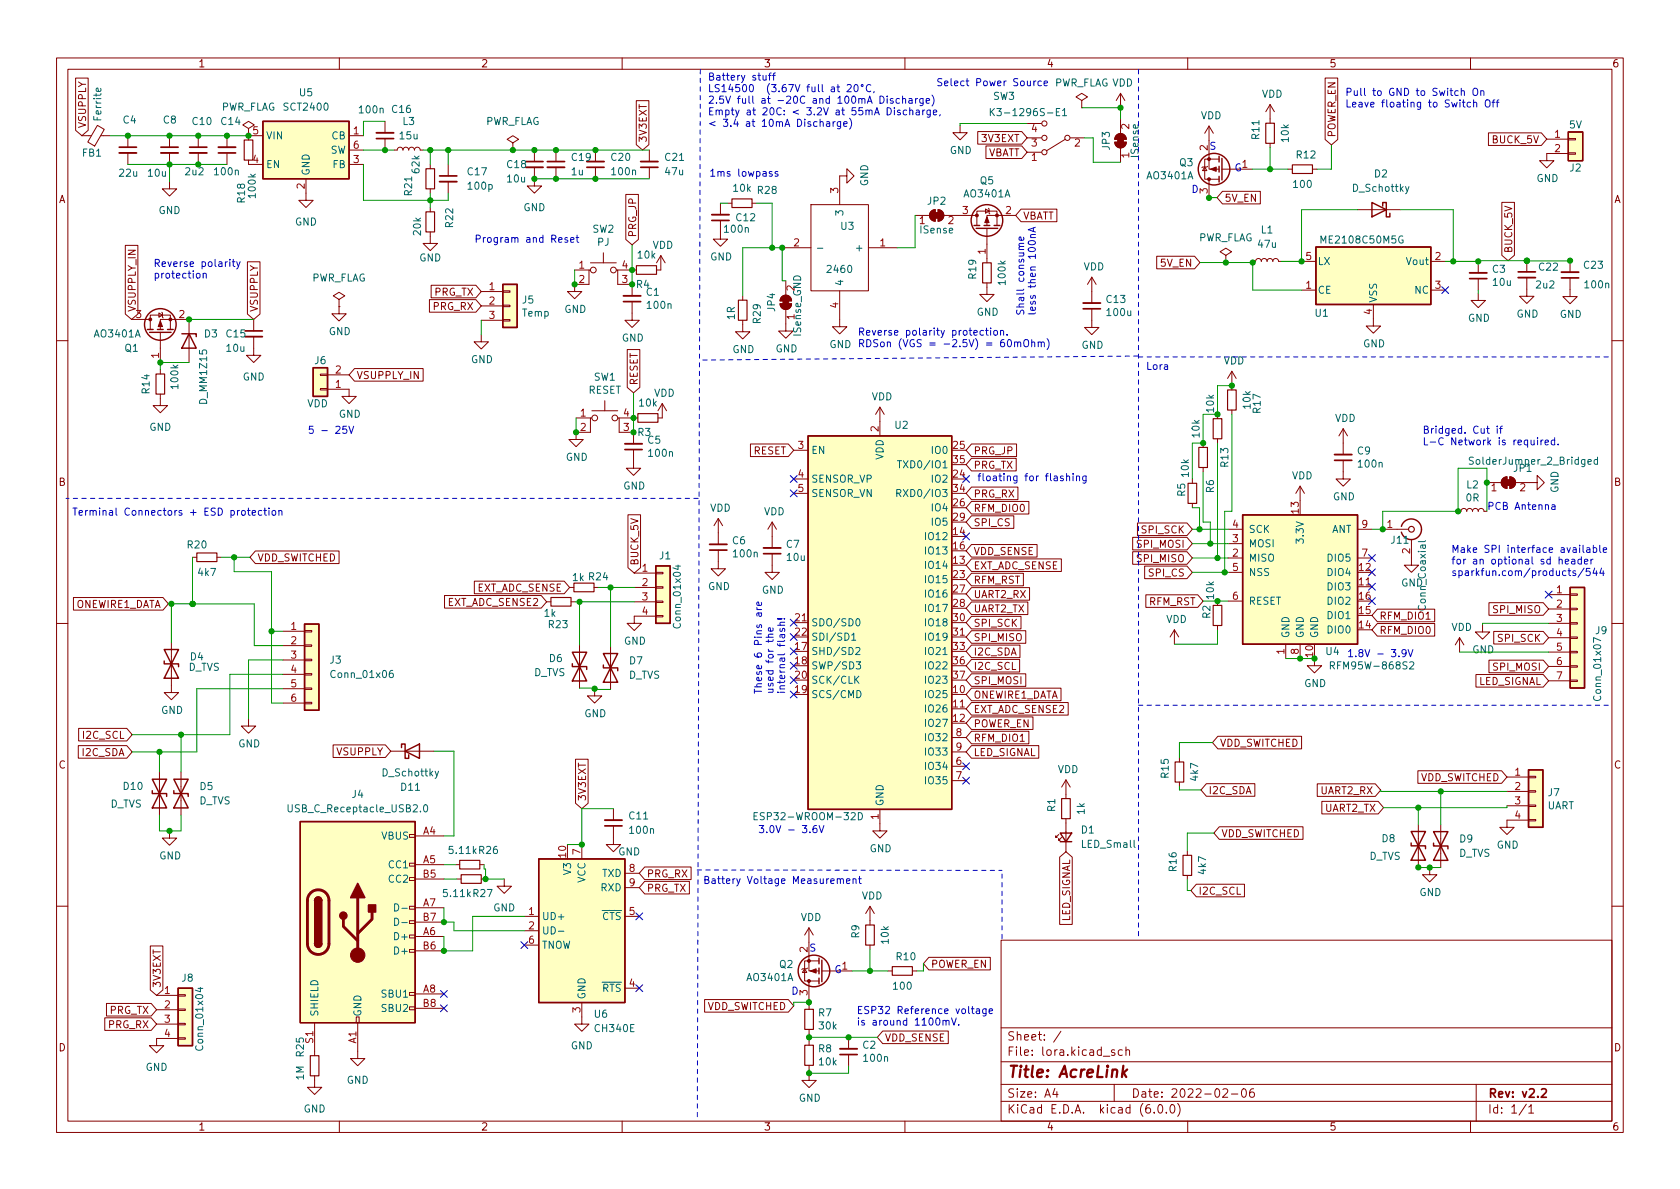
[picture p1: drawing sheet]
<svg xmlns="http://www.w3.org/2000/svg" width="297mm" height="210mm" viewBox="0 0 297 210" stroke-linecap="round" stroke-linejoin="round" font-family="sans-serif">
<defs><g id="words">
<text font-size="2.8" fill="#840000" x="178" y="190.6">Title: AcreLink</text>
<g font-size="2.1" fill="#840000">
<text x="178" y="184">Sheet: /</text>
<text x="178" y="186.7">File: lora.kicad_sch</text>
<text x="178" y="196.9">KiCad E.D.A. kicad (6.0.0)</text>
<text x="178" y="194.1">Size: A4</text>
<text x="200" y="194.1">Date: 2022-02-06</text>
<text x="263" y="194.1">Rev: v2.2</text>
<text x="263" y="196.9">Id: 1/1</text>
</g>
<g font-size="1.8" fill="#840000">
<text x="35" y="11.9">1</text>
<text x="85" y="11.9">2</text>
<text x="135" y="11.9">3</text>
<text x="185" y="11.9">4</text>
<text x="235" y="11.9">5</text>
<text x="285" y="11.9">6</text>
<text x="15.2" y="22.7" transform="rotate(-90 15.2 22.7)">VSUPPLY</text>
<text x="114.3" y="25.3" transform="rotate(-90 114.3 25.3)">3V3EXT</text>
<text x="173.8" y="25.1">3V3EXT</text>
<text x="174.4" y="27.6">VBATT</text>
<text x="236.1" y="24.4" transform="rotate(-90 236.1 24.4)">POWER_EN</text>
<text x="264" y="25.3">BUCK_5V</text>
<text x="10.3" y="35.9">A</text>
<text x="216.5" y="35.7">5V_EN</text>
<text x="285.3" y="35.9">A</text>
<text x="180.8" y="38.8">VBATT</text>
<text x="112.5" y="42" transform="rotate(-90 112.5 42)">PRG_JP</text>
<text x="205.3" y="47.2">5V_EN</text>
<text x="267.4" y="44.8" transform="rotate(-90 267.4 44.8)">BUCK_5V</text>
<text x="76.7" y="52.3">PRG_TX</text>
<text x="24" y="55.2" transform="rotate(-90 24 55.2)">VSUPPLY_IN</text>
<text x="45.6" y="55.2" transform="rotate(-90 45.6 55.2)">VSUPPLY</text>
<text x="76.5" y="54.8">PRG_RX</text>
<text x="63" y="67">VSUPPLY_IN</text>
<text x="112.7" y="68.2" transform="rotate(-90 112.7 68.2)">RESET</text>
<text x="133.2" y="80.3">RESET</text>
<text x="172.1" y="80.3">PRG_JP</text>
<text x="172.1" y="82.9">PRG_TX</text>
<text x="10.3" y="85.9">B</text>
<text x="172.1" y="88">PRG_RX</text>
<text x="285.3" y="85.9">B</text>
<text x="172.1" y="90.5">RFM_DIO0</text>
<text x="172.1" y="93">SPI_CS</text>
<text x="202" y="94.3">SPI_SCK</text>
<text x="45.5" y="99.3">VDD_SWITCHED</text>
<text x="112.9" y="100.1" transform="rotate(-90 112.9 100.1)">BUCK_5V</text>
<text x="172.1" y="100.7">EXT_ADC_SENSE</text>
<text x="172.1" y="98.1">VDD_SENSE</text>
<text x="201.2" y="99.4">SPI_MISO</text>
<text x="201.2" y="96.9">SPI_MOSI</text>
<text x="203.3" y="101.9">SPI_CS</text>
<text x="13.2" y="107.5">ONEWIRE1_DATA</text>
<text x="79.2" y="107.1">EXT_ADC_SENSE2</text>
<text x="84.2" y="104.6">EXT_ADC_SENSE</text>
<text x="172.1" y="105.7">UART2_RX</text>
<text x="172.1" y="103.2">RFM_RST</text>
<text x="203.1" y="107">RFM_RST</text>
<text x="172.1" y="108.3">UART2_TX</text>
<text x="172.1" y="113.4">SPI_MISO</text>
<text x="172.1" y="110.8">SPI_SCK</text>
<text x="243.8" y="109.6">RFM_DIO1</text>
<text x="243.8" y="112.1">RFM_DIO0</text>
<text x="264.2" y="108.4">SPI_MISO</text>
<text x="265" y="113.5">SPI_SCK</text>
<text x="172.1" y="118.4">I2C_SCL</text>
<text x="172.1" y="115.9">I2C_SDA</text>
<text x="264.2" y="118.6">SPI_MOSI</text>
<text x="172.1" y="123.5">ONEWIRE1_DATA</text>
<text x="172.1" y="121">SPI_MOSI</text>
<text x="261.3" y="121.1">LED_SIGNAL</text>
<text x="14.8" y="130.6">I2C_SCL</text>
<text x="172.1" y="131.1">RFM_DIO1</text>
<text x="172.1" y="128.6">POWER_EN</text>
<text x="172.1" y="126.1">EXT_ADC_SENSE2</text>
<text x="10.3" y="135.9">C</text>
<text x="14.6" y="133.7">I2C_SDA</text>
<text x="59.6" y="133.6">VSUPPLY</text>
<text x="172.1" y="133.7">LED_SIGNAL</text>
<text x="215.6" y="132">VDD_SWITCHED</text>
<text x="285.3" y="135.9">C</text>
<text x="103.6" y="141.7" transform="rotate(-90 103.6 141.7)">3V3EXT</text>
<text x="213.6" y="140.4">I2C_SDA</text>
<text x="233.5" y="140.4">UART2_RX</text>
<text x="234.2" y="143.5">UART2_TX</text>
<text x="251" y="138.1">VDD_SWITCHED</text>
<text x="215.9" y="148">VDD_SWITCHED</text>
<text x="114.3" y="155.2">PRG_RX</text>
<text x="114.3" y="157.7">PRG_TX</text>
<text x="211.8" y="158.2">I2C_SCL</text>
<text x="189.2" y="163.1" transform="rotate(-90 189.2 163.1)">LED_SIGNAL</text>
<text x="164.5" y="171.1">POWER_EN</text>
<text x="19.3" y="179.3">PRG_TX</text>
<text x="28.4" y="174.7" transform="rotate(-90 28.4 174.7)">3V3EXT</text>
<text x="124.9" y="178.6">VDD_SWITCHED</text>
<text x="10.3" y="185.9">D</text>
<text x="19.1" y="181.8">PRG_RX</text>
<text x="156.4" y="184.2">VDD_SENSE</text>
<text x="285.3" y="185.9">D</text>
<text x="35" y="199.9">1</text>
<text x="85" y="199.9">2</text>
<text x="135" y="199.9">3</text>
<text x="185" y="199.9">4</text>
<text x="235" y="199.9">5</text>
<text x="285" y="199.9">6</text>
</g>
<g font-size="1.8" fill="#006464">
<text x="53" y="17">U5</text>
<text x="175.6" y="17.6">SW3</text>
<text x="186.3" y="15.3">PWR_FLAG VDD</text>
<text x="223.1" y="17.3">VDD</text>
<text x="17.9" y="21.2" transform="rotate(-90 17.9 21.2)">Ferrite</text>
<text x="21.8" y="21.8">C4</text>
<text x="28.9" y="21.8">C8</text>
<text x="34.1" y="22.1">C10</text>
<text x="39" y="19.6">PWR_FLAG</text>
<text x="39.2" y="22.1">C14</text>
<text x="50.4" y="19.6">SCT2400</text>
<text x="63.6" y="20">100n</text>
<text x="69.4" y="20">C16</text>
<text x="71.2" y="22.1">L3</text>
<text x="85.7" y="22.1">PWR_FLAG</text>
<text x="176.5" y="20.5">K3-1296S-E1</text>
<text x="212.3" y="21.1">VDD</text>
<text x="277.5" y="22.7">5V</text>
<text x="14.6" y="27.7">FB1</text>
<text x="47" y="29.7">EN</text>
<text x="47" y="24.6">VIN</text>
<text x="58.4" y="27.2">SW</text>
<text x="58.7" y="24.6">CB</text>
<text x="58.9" y="29.7">FB</text>
<text x="70.7" y="24.6">15u</text>
<text x="89.7" y="29.7">C18</text>
<text x="101.1" y="28.4">C19</text>
<text x="108.1" y="28.4">C20</text>
<text x="117.7" y="28.4">C21</text>
<text x="167.9" y="27.2">GND</text>
<text x="196.2" y="26.5" transform="rotate(-90 196.2 26.5)">JP3</text>
<text x="201.3" y="27.7" transform="rotate(-90 201.3 27.7)">ISense</text>
<text x="208.6" y="29.4">Q3</text>
<text x="222.7" y="24.6" transform="rotate(-90 222.7 24.6)">R11</text>
<text x="227.9" y="25" transform="rotate(-90 227.9 25)">10k</text>
<text x="229.3" y="28">R12</text>
<text x="21.2" y="31.2">22u</text>
<text x="26.2" y="31.2">10u</text>
<text x="32.9" y="31">2u2</text>
<text x="38" y="31">100n</text>
<text x="43.3" y="35.8" transform="rotate(-90 43.3 35.8)">R18</text>
<text x="45.2" y="34.9" transform="rotate(-90 45.2 34.9)">100k</text>
<text x="54.7" y="31.1" transform="rotate(-90 54.7 31.1)">GND</text>
<text x="72.8" y="34.5" transform="rotate(-90 72.8 34.5)">R21</text>
<text x="74.2" y="30.6" transform="rotate(-90 74.2 30.6)">62k</text>
<text x="82.7" y="31">C17</text>
<text x="82.9" y="33.5">100p</text>
<text x="89.7" y="32.3">10u</text>
<text x="101.1" y="31">1u</text>
<text x="108.3" y="31">100n</text>
<text x="117.7" y="31">47u</text>
<text x="129.7" y="33.9">10k</text>
<text x="134" y="34.3">R28</text>
<text x="153.5" y="32.9" transform="rotate(-90 153.5 32.9)">GND</text>
<text x="170.6" y="34.9">AO3401A</text>
<text x="173.3" y="32.6">Q5</text>
<text x="202.9" y="31.7">AO3401A</text>
<text x="228.8" y="33.2">100</text>
<text x="239.3" y="33.9">D_Schottky</text>
<text x="243" y="31.4">D2</text>
<text x="271.6" y="32.2">GND</text>
<text x="277.6" y="30.3">J2</text>
<text x="28" y="37.8">GND</text>
<text x="52.1" y="39.9">GND</text>
<text x="74.4" y="41.5" transform="rotate(-90 74.4 41.5)">20k</text>
<text x="80.1" y="40.1" transform="rotate(-90 80.1 40.1)">R22</text>
<text x="92.5" y="37.3">GND</text>
<text x="104.8" y="41.1">SW2</text>
<text x="128.2" y="41.1">100n</text>
<text x="130.2" y="39.1">C12</text>
<text x="148.7" y="40.6">U3</text>
<text x="149.1" y="37.9" transform="rotate(-90 149.1 37.9)">3</text>
<text x="162.8" y="41.3">ISense</text>
<text x="164" y="36.2">JP2</text>
<text x="223" y="41.3">L1</text>
<text x="74.1" y="46.2">GND</text>
<text x="105.6" y="43.5">PJ</text>
<text x="112.8" y="45.7">10k</text>
<text x="115.4" y="44">VDD</text>
<text x="125.5" y="46">GND</text>
<text x="151.7" y="44.4">+</text>
<text x="191.6" y="47.8">VDD</text>
<text x="211.8" y="42.7">PWR_FLAG</text>
<text x="222.5" y="43.8">47u</text>
<text x="232.9" y="46.9">LX</text>
<text x="234" y="43">ME2108C50M5G</text>
<text x="248.8" y="46.9">Vout</text>
<text x="272.2" y="47.8">C22</text>
<text x="280.1" y="47.5">C23</text>
<text x="55" y="49.8">PWR_FLAG</text>
<text x="92.4" y="53.7">J5</text>
<text x="112.5" y="50.9">R4</text>
<text x="114.3" y="52.3">C1</text>
<text x="146.5" y="48.3">2460</text>
<text x="149.1" y="50.7" transform="rotate(-90 149.1 50.7)">4</text>
<text x="172.6" y="49.2" transform="rotate(-90 172.6 49.2)">R19</text>
<text x="177.8" y="50.2" transform="rotate(-90 177.8 50.2)">100k</text>
<text x="195.7" y="53.6">C13</text>
<text x="232.9" y="51.9">CE</text>
<text x="243.5" y="53.6" transform="rotate(-90 243.5 53.6)">VSS</text>
<text x="250.2" y="51.9">NC</text>
<text x="263.9" y="48.2">C3</text>
<text x="264" y="50.5">10u</text>
<text x="271.7" y="51">2u2</text>
<text x="280.3" y="51">100n</text>
<text x="16.8" y="59.7">AO3401A</text>
<text x="36.2" y="59.7">D3</text>
<text x="40.1" y="59.7">C15</text>
<text x="58.1" y="59.3">GND</text>
<text x="92.4" y="56">Temp</text>
<text x="99.8" y="55.3">GND</text>
<text x="114.5" y="54.6">100n</text>
<text x="129.9" y="56.5" transform="rotate(-90 129.9 56.5)">1R</text>
<text x="134.5" y="57.1" transform="rotate(-90 134.5 57.1)">R29</text>
<text x="137" y="55" transform="rotate(-90 137 55)">JP4</text>
<text x="141.6" y="59.4" transform="rotate(-90 141.6 59.4)">ISense_GND</text>
<text x="172.7" y="55.8">GND</text>
<text x="195.8" y="55.9">100u</text>
<text x="232.5" y="56">U1</text>
<text x="259.5" y="56.9">GND</text>
<text x="268.1" y="56.2">GND</text>
<text x="275.8" y="56.2">GND</text>
<text x="22.1" y="62.2">Q1</text>
<text x="40.1" y="62.2">10u</text>
<text x="55.7" y="64.4">J6</text>
<text x="83.3" y="64.2">GND</text>
<text x="109.9" y="60.4">GND</text>
<text x="129.5" y="62.4">GND</text>
<text x="137.1" y="62.3">GND</text>
<text x="191.2" y="61.7">GND</text>
<text x="216.3" y="64.4">VDD</text>
<text x="241" y="61.4">GND</text>
<text x="26.4" y="69.5" transform="rotate(-90 26.4 69.5)">R14</text>
<text x="31.5" y="68.6" transform="rotate(-90 31.5 68.6)">100k</text>
<text x="36.6" y="71.3" transform="rotate(-90 36.6 71.3)">D_MM1Z15</text>
<text x="42.9" y="67.3">GND</text>
<text x="104" y="69.6">RESET</text>
<text x="105" y="67.3">SW1</text>
<text x="113.1" y="71.9">10k</text>
<text x="115.6" y="70.1">VDD</text>
<text x="154.1" y="70.8">VDD</text>
<text x="26.4" y="76.2">GND</text>
<text x="54.5" y="72">VDD</text>
<text x="59.9" y="73.9">GND</text>
<text x="112.8" y="77.1">R3</text>
<text x="158.3" y="75.8">U2</text>
<text x="212.1" y="77.3" transform="rotate(-90 212.1 77.3)">10k</text>
<text x="214.6" y="72.8" transform="rotate(-90 214.6 72.8)">10k</text>
<text x="221.1" y="72.2" transform="rotate(-90 221.1 72.2)">10k</text>
<text x="222.9" y="73" transform="rotate(-90 222.9 73)">R17</text>
<text x="236" y="74.6">VDD</text>
<text x="100" y="81.5">GND</text>
<text x="114.5" y="78.5">C5</text>
<text x="114.8" y="80.8">100n</text>
<text x="143.4" y="80.3">EN</text>
<text x="156.2" y="81.3" transform="rotate(-90 156.2 81.3)">VDD</text>
<text x="159.9" y="82.8">TXD0/IO1</text>
<text x="164.9" y="80.3">IO0</text>
<text x="217.2" y="82.5" transform="rotate(-90 217.2 82.5)">R13</text>
<text x="240" y="80.4">C9</text>
<text x="240.3" y="82.7">100n</text>
<text x="260.4" y="82.2">SolderJumper_2_Bridged</text>
<text x="267.7" y="83.4">JP1</text>
<text x="110.2" y="86.6">GND</text>
<text x="143.4" y="85.3">SENSOR_VP</text>
<text x="143.4" y="87.9">SENSOR_VN</text>
<text x="159.7" y="87.9">RXD0/IO3</text>
<text x="164.9" y="85.3">IO2</text>
<text x="209.5" y="87.7" transform="rotate(-90 209.5 87.7)">R5</text>
<text x="210.2" y="84.3" transform="rotate(-90 210.2 84.3)">10k</text>
<text x="214.6" y="87.1" transform="rotate(-90 214.6 87.1)">R6</text>
<text x="228.4" y="84.8">VDD</text>
<text x="235.7" y="88.5">GND</text>
<text x="259.2" y="88.7">0R</text>
<text x="259.3" y="86.4">L2</text>
<text x="275.5" y="87.2" transform="rotate(-90 275.5 87.2)">GND</text>
<text x="125.5" y="90.5">VDD</text>
<text x="135" y="91.1">VDD</text>
<text x="163.9" y="95.5">IO12</text>
<text x="164.9" y="90.4">IO4</text>
<text x="164.9" y="93">IO5</text>
<text x="220.7" y="94.2">SCK</text>
<text x="230.5" y="95.7" transform="rotate(-90 230.5 95.7)">3.3V</text>
<text x="235.4" y="94.2">ANT</text>
<text x="33.2" y="97">R20</text>
<text x="35.1" y="101.8">4k7</text>
<text x="116.6" y="98.9">J1</text>
<text x="129.5" y="96.2">C6</text>
<text x="129.8" y="98.5">100n</text>
<text x="139.1" y="96.9">C7</text>
<text x="139.2" y="99.2">10u</text>
<text x="163.9" y="100.6">IO14</text>
<text x="163.9" y="98">IO13</text>
<text x="220.7" y="99.3">MISO</text>
<text x="220.7" y="96.8">MOSI</text>
<text x="220.7" y="101.8">NSS</text>
<text x="234.9" y="101.8">DIO4</text>
<text x="234.9" y="99.3">DIO5</text>
<text x="246" y="96.1">J11</text>
<text x="101.3" y="102.7">1k R24</text>
<text x="125.2" y="104.3">GND</text>
<text x="134.7" y="105">GND</text>
<text x="163.9" y="103.1">IO15</text>
<text x="163.9" y="105.7">IO16</text>
<text x="214.6" y="105.9" transform="rotate(-90 214.6 105.9)">10k</text>
<text x="220.7" y="106.9">RESET</text>
<text x="234.9" y="104.4">DIO3</text>
<text x="234.9" y="106.9">DIO2</text>
<text x="247.7" y="103.7">GND</text>
<text x="252.1" y="107.7" transform="rotate(-90 252.1 107.7)">Conn_Coaxial</text>
<text x="96.2" y="109.1">1k</text>
<text x="97.1" y="111.1">R23</text>
<text x="110.3" y="114">GND</text>
<text x="120.4" y="110.7" transform="rotate(-90 120.4 110.7)">Conn_01x04</text>
<text x="143.4" y="110.7">SDO/SD0</text>
<text x="143.4" y="113.3">SDI/SD1</text>
<text x="163.9" y="108.2">IO17</text>
<text x="163.9" y="110.7">IO18</text>
<text x="163.9" y="113.3">IO19</text>
<text x="206.2" y="110.2">VDD</text>
<text x="214" y="109.3" transform="rotate(-90 214 109.3)">R2</text>
<text x="228" y="112.9" transform="rotate(-90 228 112.9)">GND</text>
<text x="230.5" y="112.9" transform="rotate(-90 230.5 112.9)">GND</text>
<text x="233" y="112.9" transform="rotate(-90 233 112.9)">GND</text>
<text x="234.9" y="112">DIO0</text>
<text x="234.9" y="109.5">DIO1</text>
<text x="256.6" y="111.6">VDD</text>
<text x="282.1" y="112.1">J9</text>
<text x="33.3" y="118.6">D_TVS</text>
<text x="33.7" y="116.8">D4</text>
<text x="58.4" y="117.3">J3</text>
<text x="58.8" y="119.9">Conn_01x06</text>
<text x="94.3" y="119.6">D_TVS</text>
<text x="97.1" y="117.1">D6</text>
<text x="111.3" y="117.5">D7</text>
<text x="143.4" y="115.8">SHD/SD2</text>
<text x="143.4" y="118.4">SWP/SD3</text>
<text x="163.9" y="115.8">IO21</text>
<text x="163.9" y="118.4">IO22</text>
<text x="234.5" y="115.8">U4</text>
<text x="236" y="118.4">RFM95W-868S2</text>
<text x="260.3" y="115.5">GND</text>
<text x="111.1" y="120">D_TVS</text>
<text x="143.4" y="123.4">SCS/CMD</text>
<text x="143.4" y="120.9">SCK/CLK</text>
<text x="163.9" y="123.4">IO25</text>
<text x="163.9" y="126">IO26</text>
<text x="163.9" y="120.9">IO23</text>
<text x="230.6" y="121.5">GND</text>
<text x="283.1" y="123.6" transform="rotate(-90 283.1 123.6)">Conn_01x07</text>
<text x="28.5" y="126.2">GND</text>
<text x="103.3" y="126.8">GND</text>
<text x="163.9" y="128.5">IO27</text>
<text x="163.9" y="131.1">IO32</text>
<text x="42.1" y="132.2">GND</text>
<text x="67.7" y="137.3">D_Schottky</text>
<text x="163.9" y="136.1">IO34</text>
<text x="163.9" y="133.6">IO33</text>
<text x="187" y="136.7">VDD</text>
<text x="206.6" y="137.5" transform="rotate(-90 206.6 137.5)">R15</text>
<text x="211.8" y="138" transform="rotate(-90 211.8 138)">4k7</text>
<text x="19.5" y="142.8">D_TVS</text>
<text x="21.9" y="139.7">D10</text>
<text x="35.2" y="142.2">D_TVS</text>
<text x="35.4" y="139.7">D5</text>
<text x="51.5" y="143.6">USB_C_Receptacle_USB2.0</text>
<text x="62.3" y="141.1">J4</text>
<text x="71" y="139.8">D11</text>
<text x="156.2" y="142.6" transform="rotate(-90 156.2 142.6)">GND</text>
<text x="163.9" y="138.7">IO35</text>
<text x="186.6" y="143.5" transform="rotate(-90 186.6 143.5)">R1</text>
<text x="191.8" y="144" transform="rotate(-90 191.8 144)">1k</text>
<text x="273.5" y="143.1">UART</text>
<text x="273.7" y="140.8">J7</text>
<text x="67.5" y="148.5">VBUS</text>
<text x="111.3" y="144.9">C11</text>
<text x="111.5" y="147.4">100n</text>
<text x="134.3" y="145">ESP32-WROOM-32D</text>
<text x="191.2" y="147.4">D1</text>
<text x="191.4" y="149.9">LED_Small</text>
<text x="244.4" y="148.9">D8</text>
<text x="258.1" y="149">D9</text>
<text x="28.1" y="152">GND</text>
<text x="68.9" y="153.5">CC1</text>
<text x="79.6" y="151">5.11k R26</text>
<text x="101" y="154.6" transform="rotate(-90 101 154.6)">V3</text>
<text x="106.4" y="155.1">TXD</text>
<text x="109.3" y="151.3">GND</text>
<text x="153.7" y="150.7">GND</text>
<text x="208" y="154" transform="rotate(-90 208 154)">R16</text>
<text x="213.2" y="154.5" transform="rotate(-90 213.2 154.5)">4k7</text>
<text x="242" y="152">D_TVS</text>
<text x="257.9" y="151.5">D_TVS</text>
<text x="264.6" y="150.1">GND</text>
<text x="68.9" y="156.1">CC2</text>
<text x="78.6" y="158.6">5.11k R27</text>
<text x="87.2" y="161.2">GND</text>
<text x="103.5" y="156.1" transform="rotate(-90 103.5 156.1)">VCC</text>
<text x="106.2" y="157.6">RXD</text>
<text x="152.3" y="159">VDD</text>
<text x="250.9" y="158.4">GND</text>
<text x="70.1" y="166.2">D+</text>
<text x="95.8" y="162.7">UD+</text>
<text x="95.8" y="165.2">UD-</text>
<text x="95.8" y="167.8">TNOW</text>
<text x="105.1" y="162.7">~{CTS}</text>
<text x="141.5" y="162.9">VDD</text>
<text x="151.9" y="165.8" transform="rotate(-90 151.9 165.8)">R9</text>
<text x="157.1" y="166.8" transform="rotate(-90 157.1 166.8)">10k</text>
<text x="32.2" y="173.6">J8</text>
<text x="70.1" y="168.8">D+</text>
<text x="132.2" y="173.5">AO3401A</text>
<text x="137.8" y="171.2">Q2</text>
<text x="158.6" y="169.8">R10</text>
<text x="56.3" y="179.8" transform="rotate(-90 56.3 179.8)">SHIELD</text>
<text x="63.9" y="179.8" transform="rotate(-90 63.9 179.8)">GND</text>
<text x="67.7" y="176.4">SBU1</text>
<text x="67.7" y="178.9">SBU2</text>
<text x="103.5" y="176.8" transform="rotate(-90 103.5 176.8)">GND</text>
<text x="105.1" y="175.4">~{RTS}</text>
<text x="105.1" y="180">U6</text>
<text x="144.7" y="179.7">R7</text>
<text x="158.1" y="175">100</text>
<text x="35.9" y="185.4" transform="rotate(-90 35.9 185.4)">Conn_01x04</text>
<text x="100.9" y="185.5">GND</text>
<text x="105.3" y="182.5">CH340E</text>
<text x="144.9" y="182">30k</text>
<text x="152.6" y="185.4">C2</text>
<text x="25.7" y="189.4">GND</text>
<text x="53.7" y="191" transform="rotate(-90 53.7 191)">1M</text>
<text x="53.7" y="186.8" transform="rotate(-90 53.7 186.8)">R25</text>
<text x="61.3" y="191.6">GND</text>
<text x="144.7" y="186.1">R8</text>
<text x="144.9" y="188.4">10k</text>
<text x="152.8" y="187.8">100n</text>
<text x="53.7" y="196.7">GND</text>
<text x="141.2" y="194.8">GND</text>
</g>
<g font-size="1.8" fill="#0000c2">
<text x="125.1" y="14.2">Battery stuff</text>
<text x="165.5" y="15.2">Select Power Source</text>
<text x="237.8" y="16.9">Pull to GND to Switch On</text>
<text x="125.1" y="18.3">2.5V full at -20C and 100mA Discharge)</text>
<text x="125.1" y="20.4">Empty at 20C: &lt; 3.2V at 55mA Discharge,</text>
<text x="125.1" y="22.4">&lt; 3.4 at 10mA Discharge)</text>
<text x="237.8" y="19">Leave floating to Switch Off</text>
<text x="213.8" y="26.5">S</text>
<text x="125.3" y="31.2">1ms lowpass</text>
<text x="210.6" y="34.1">D</text>
<text x="218.2" y="30.3">G</text>
<text x="27.1" y="47.2">Reverse polarity</text>
<text x="83.8" y="42.9">Program and Reset</text>
<text x="27.1" y="49.2">protection</text>
<text x="151.6" y="59.3">Reverse polarity protection.</text>
<text x="181.1" y="55.9" transform="rotate(-90 181.1 55.9)">Shall consume</text>
<text x="183.1" y="55.9" transform="rotate(-90 183.1 55.9)">less then 100nA</text>
<text x="146.6" y="61.5">GND RDSon (VGS = -2.5V) = 60mOhm)</text>
<text x="202.6" y="65.4">Lora</text>
<text x="54.4" y="76.7">5 - 25V</text>
<text x="251.5" y="76.7">Bridged. Cut if</text>
<text x="251.5" y="78.7">L-C Network is required.</text>
<text x="172.7" y="85.1">floating for flashing</text>
<text x="12.7" y="91.2">Terminal Connectors + ESD protection</text>
<text x="262.9" y="90.2">PCB Antenna</text>
<text x="256.5" y="97.8">Make SPI interface available</text>
<text x="256.5" y="99.8">for an optional sd header</text>
<text x="256.5" y="101.8">sparkfun.com/products/544</text>
<text x="238.1" y="116.2">1.8V - 3.9V</text>
<text x="134.7" y="122.8" transform="rotate(-90 134.7 122.8)">These 6 Pins are</text>
<text x="136.8" y="122.8" transform="rotate(-90 136.8 122.8)">used for the</text>
<text x="138.8" y="122.8" transform="rotate(-90 138.8 122.8)">internal flash!</text>
<text x="134" y="147.3">3.0V - 3.6V</text>
<text x="124.3" y="156.3">Battery Voltage Measurement</text>
<text x="143" y="168.3">S</text>
<text x="147.5" y="172.1">G</text>
<text x="139.9" y="175.9">D</text>
<text x="151.4" y="179.3">ESP32 Reference voltage</text>
<text x="151.4" y="181.3">is around 1100mV.</text>
</g>
<g font-size="1.8" fill="#a90000">
<text x="44.7" y="23.7">5</text>
<text x="62.5" y="23.7">1</text>
<text x="182.4" y="23.4">4</text>
<text x="199.6" y="22.8" transform="rotate(-90 199.6 22.8)">2</text>
<text x="44.7" y="28.8">4</text>
<text x="62.5" y="28.8">3</text>
<text x="62.5" y="26.3">6</text>
<text x="182.4" y="28.4">1</text>
<text x="182.4" y="25.9">3</text>
<text x="190" y="25.9">2</text>
<text x="199.6" y="27.9" transform="rotate(-90 199.6 27.9)">1</text>
<text x="213.5" y="26.6" transform="rotate(-90 213.5 26.6)">2</text>
<text x="219.6" y="29.7">1</text>
<text x="274.9" y="24.4">1</text>
<text x="274.9" y="26.9">2</text>
<text x="53.8" y="33.4" transform="rotate(-90 53.8 33.4)">2</text>
<text x="148.2" y="34.1" transform="rotate(-90 148.2 34.1)">3</text>
<text x="213.5" y="34.2" transform="rotate(-90 213.5 34.2)">3</text>
<text x="162.6" y="39.6">1</text>
<text x="167.7" y="39.6">2</text>
<text x="170.2" y="37.8">3</text>
<text x="177.8" y="37.8">2</text>
<text x="102.4" y="47.5">1</text>
<text x="110" y="47.5">4</text>
<text x="140.4" y="43.6">2</text>
<text x="155.6" y="43.6">1</text>
<text x="174.2" y="44.9" transform="rotate(-90 174.2 44.9)">1</text>
<text x="230.9" y="46">5</text>
<text x="253.8" y="46">2</text>
<text x="86.5" y="51.3">1</text>
<text x="86.5" y="53.8">2</text>
<text x="102.4" y="50">2</text>
<text x="110" y="50">3</text>
<text x="140.5" y="51.4" transform="rotate(-90 140.5 51.4)">2</text>
<text x="230.9" y="51">1</text>
<text x="253.8" y="51">3</text>
<text x="24" y="56.2">3</text>
<text x="31.7" y="56.2">2</text>
<text x="86.5" y="56.4">3</text>
<text x="140.5" y="56.5" transform="rotate(-90 140.5 56.5)">1</text>
<text x="148.2" y="54.5" transform="rotate(-90 148.2 54.5)">4</text>
<text x="242.6" y="55.6" transform="rotate(-90 242.6 55.6)">4</text>
<text x="28.1" y="63.3" transform="rotate(-90 28.1 63.3)">1</text>
<text x="59.3" y="68.6">1</text>
<text x="59.3" y="66">2</text>
<text x="102.6" y="73.7">1</text>
<text x="102.6" y="76.2">2</text>
<text x="110.3" y="76.2">3</text>
<text x="110.3" y="73.7">4</text>
<text x="155.3" y="76.3" transform="rotate(-90 155.3 76.3)">2</text>
<text x="141.1" y="79.4">3</text>
<text x="168.6" y="79.4">25</text>
<text x="168.6" y="81.9">35</text>
<text x="141.1" y="84.4">4</text>
<text x="141.1" y="87">5</text>
<text x="168.6" y="84.4">24</text>
<text x="168.6" y="89.5">26</text>
<text x="168.6" y="87">34</text>
<text x="263.7" y="86.9">1</text>
<text x="268.7" y="86.9">2</text>
<text x="168.6" y="94.6">14</text>
<text x="168.6" y="92.1">29</text>
<text x="217.9" y="95.9">3</text>
<text x="217.9" y="93.3">4</text>
<text x="229.6" y="90.8" transform="rotate(-90 229.6 90.8)">13</text>
<text x="240.8" y="93.3">9</text>
<text x="245.3" y="93.3">1</text>
<text x="113.6" y="101.1">1</text>
<text x="168.6" y="99.7">13</text>
<text x="168.6" y="97.1">16</text>
<text x="217.9" y="98.4">2</text>
<text x="217.9" y="101">5</text>
<text x="240.3" y="101">12</text>
<text x="240.8" y="98.4">7</text>
<text x="249.3" y="97.9" transform="rotate(-90 249.3 97.9)">2</text>
<text x="113.6" y="103.6">2</text>
<text x="113.6" y="106.2">3</text>
<text x="168.6" y="102.2">23</text>
<text x="168.6" y="104.8">27</text>
<text x="168.6" y="107.3">28</text>
<text x="217.9" y="106">6</text>
<text x="240.3" y="103.5">11</text>
<text x="240.3" y="106">16</text>
<text x="275.2" y="104.9">1</text>
<text x="275.2" y="107.4">2</text>
<text x="51.5" y="111.4">1</text>
<text x="51.5" y="113.9">2</text>
<text x="113.6" y="108.7">4</text>
<text x="140.6" y="109.8">21</text>
<text x="140.6" y="112.4">22</text>
<text x="168.6" y="109.8">30</text>
<text x="168.6" y="112.4">31</text>
<text x="240.3" y="111.1">14</text>
<text x="240.3" y="108.6">15</text>
<text x="275.2" y="110">3</text>
<text x="275.2" y="112.5">4</text>
<text x="51.5" y="116.5">3</text>
<text x="51.5" y="119">4</text>
<text x="140.6" y="114.9">17</text>
<text x="140.6" y="117.5">18</text>
<text x="168.6" y="114.9">33</text>
<text x="168.6" y="117.5">36</text>
<text x="227.1" y="115.7" transform="rotate(-90 227.1 115.7)">1</text>
<text x="229.6" y="115.7" transform="rotate(-90 229.6 115.7)">8</text>
<text x="232.2" y="116.2" transform="rotate(-90 232.2 116.2)">10</text>
<text x="275.2" y="115.1">5</text>
<text x="275.2" y="117.6">6</text>
<text x="51.5" y="121.5">5</text>
<text x="51.5" y="124.1">6</text>
<text x="140.6" y="122.5">19</text>
<text x="140.6" y="120">20</text>
<text x="168.6" y="122.5">10</text>
<text x="168.6" y="125.1">11</text>
<text x="168.6" y="120">37</text>
<text x="275.2" y="120.1">7</text>
<text x="168.6" y="127.6">12</text>
<text x="169.1" y="130.2">8</text>
<text x="169.1" y="135.2">6</text>
<text x="169.1" y="137.8">7</text>
<text x="169.1" y="132.7">9</text>
<text x="267.9" y="137.2">1</text>
<text x="267.9" y="139.7">2</text>
<text x="267.9" y="142.2">3</text>
<text x="74.8" y="147.6">A4</text>
<text x="155.3" y="144.9" transform="rotate(-90 155.3 144.9)">1</text>
<text x="267.9" y="144.8">4</text>
<text x="74.8" y="152.6">A5</text>
<text x="74.8" y="155.2">B5</text>
<text x="100.1" y="151.6" transform="rotate(-90 100.1 151.6)">10</text>
<text x="102.6" y="151.1" transform="rotate(-90 102.6 151.1)">7</text>
<text x="111.3" y="154.2">8</text>
<text x="74.8" y="160.3">A7</text>
<text x="93.5" y="161.8">1</text>
<text x="111.3" y="161.8">5</text>
<text x="111.3" y="156.7">9</text>
<text x="74.8" y="165.3">A6</text>
<text x="74.8" y="167.9">B6</text>
<text x="74.8" y="162.8">B7</text>
<text x="93.5" y="164.3">2</text>
<text x="93.5" y="166.9">6</text>
<text x="142.8" y="168.4" transform="rotate(-90 142.8 168.4)">2</text>
<text x="148.9" y="171.4">1</text>
<text x="29.1" y="175.8">1</text>
<text x="29.1" y="178.3">2</text>
<text x="74.8" y="175.5">A8</text>
<text x="74.8" y="178">B8</text>
<text x="102.6" y="179" transform="rotate(-90 102.6 179)">3</text>
<text x="111.3" y="174.5">4</text>
<text x="142.8" y="176" transform="rotate(-90 142.8 176)">3</text>
<text x="29.1" y="180.8">3</text>
<text x="29.1" y="183.4">4</text>
<text x="55.4" y="184.5" transform="rotate(-90 55.4 184.5)">S1</text>
<text x="63" y="184.5" transform="rotate(-90 63 184.5)">A1</text>
</g>
</g></defs>
<g fill="none" stroke="#840000" stroke-width=".18">
<path d="M10 10.2h277v190.1h-277zM12 12.2h273v186.1h-273zM13.4 13.8h2.2v9.2l-1.1 1-1.1-1zM60 10.2v2M110 10.2v2M112.5 17.8h2.2v7.8l-1.1 .9-1.1-.9zM160 10.2v2M191.3 17.8l1-.7-1-.6-1.1 .6 1.1 .7v1.2M191.3 19h.1M198.1 16.5v2.5M198.1 16.5l-.7 1.3M198.1 16.5l.8 1.3"/>
<path d="M210 10.2v2M224.6 18.5v3.3M224.6 18.5l-.8 1.3M224.6 18.5l.7 1.3M234.3 13.8h2.2v10.9l-1.1 .9-1.1-.9zM260 10.2v2M14.5 24h1.6M17.2 22.2l1.2 .7-1.7 2.9-1.2-.7zM17.8 24h1.8M22.6 24v2M22.6 27v2.1M30 32.1v1.3h1.2l-1.2 1.3-1.3-1.3h1.3"/>
<path d="M30 24v2M30 27v2.1M35.1 24v2M35.1 27v2.1M40.1 24v2M40.1 27v2.1M43.9 22.7l1.1-.6-1.1-.6-1 .6 1 .6v1.3M43.9 24h.1M43.9 24h2.6M43.9 28.3v.8h2.6M43.9 24v.8M54.1 31.6v3.8h1.3l-1.3 1.3-1.3-1.3h1.3"/>
<path d="M61.7 26.5h2.6M61.7 24h2.6M61.7 29.1h2.6M68.1 21.5v2M68.1 24.5v2M69.7 26.5h.5l.2-.3 .3-.2 .4 .2 .1 .3 .2-.3 .3-.2 .4 .1 .2 .4 .2-.4 .4-.1 .3 .2 .1 .3 .1-.3 .4-.2 .3 .2 .2 .3h.5M76.1 29.1v.7M76.1 33.4v.8M76.1 36.7v.8M79.2 29.1v2M79.2 32.1v2.1M90.7 25.3l1-.7-1-.6-1 .6 1 .7v1.2"/>
<path d="M90.7 26.5h.1M94.5 29.6v3.3h1.3l-1.3 1.3-1.3-1.3h1.3M94.5 26.5v2.1M98.3 26.5v2.1M98.3 29.6v2M105.3 26.5v2.1M105.3 29.6v2M110.6 34.4h2.3v7.9l-1.1 1-1.2-1zM114.8 26.5v2.1M114.8 29.6v2M127.4 39v3.3h1.3l-1.3 1.3-1.3-1.3h1.3M127.4 35.9v2.1"/>
<path d="M128.7 35.9h.7M133 35.9h.7M143.4 36.2h10.1v15.2h-10.1zM149.7 31.1v1.3l1.3-1.3-1.3-1.3v1.3h-1.2v5.1M161.8 38.1h2.5M164.6 37.4l.8-.3v2a1.02 1.02 0 0 1-1-.6 1.02 1.02 0 0 1 .2-1.1zM165.9 37.1a1.02 1.02 0 0 1 1 1 1.02 1.02 0 0 1-1 1zM166.9 38.1h5.8M169.7 22.2v1.3h1.3l-1.3 1.2-1.2-1.2h1.2M172.7 39.9v-2.6h3.6v2.6M172.9 23.3h7.8l.9 1.1-.9 1.1h-7.8zM174.2 37l.7 .3-.7 .4z"/>
<path d="M174.3 25.8h6.4l.9 1.1-.9 1.1h-6.4zM174.8 36.8l.1 .2v.7l.1 .1M179.6 38.1h-5.1v1.8M180.5 37h6.4v2.2h-6.4l-.9-1.1zM181.6 26.9h2.5M181.6 24.4h2.5M181.6 21.8h2.5M188.3 24.6l-3.3 2.1M189.2 24.4h2.6M197.1 25.1h2a1.02 1.02 0 0 1-1 1.1 1.02 1.02 0 0 1-1-1.1zM197.4 23.9a1.02 1.02 0 0 1 1.1-.2 1.02 1.02 0 0 1 .6 .9h-2zM198.1 21.1v2.5"/>
<path d="M198.1 26.2v2.5M213 29.5l.4 .7h-.8zM213.5 29.4l-.1 .1h-.8l-.1 .2M213.8 22.3v7.6h1.7M213.8 31.7v3.3M213.8 22.3l-.8 1.3M213.8 22.3l.7 1.3M215.5 28.1h-2.5v3.6h2.5M216.1 29.9h5.3M216.1 33.8h6.7v2.3h-6.7l-.9-1.2zM224.6 25.3v.8M227.7 29.9h.8"/>
<path d="M232.1 29.9h.7M240 37.1h7.6M263.2 23.5h9.3l1 1.1-1 1.1h-9.3zM265.5 35.8h2.3v9.3l-1.2 1-1.1-1zM273.5 24.6h3.8M277.3 27h1.3v.3h-1.3zM277.3 24.5h1.3v.2h-1.3zM277.3 27.1h-3.8v1.3h1.3l-1.3 1.3-1.3-1.3h1.3M22.2 43.4h2.2v12.1l-1.1 1-1.1-1zM23.3 56.5h3.3M26.6 58.3v-2.6h3.5v2.6M28.1 55.3l.6 .4-.6 .4z"/>
<path d="M28.3 58.3v-1.8h5.1v7.6M28.3 58.8v5.3M28.6 55.2l.1 .1v.8l.2 .1M43.7 46.3h2.3v9.2l-1.1 1-1.2-1zM44.9 59.5v3.3h1.2l-1.2 1.3-1.3-1.3h1.3M44.9 56.5v2M59.9 53l1.1-.7-1.1-.6-1 .6 1 .7v1.2M59.9 54.2h.1M59.9 54.2v1.3h1.3l-1.3 1.3-1.2-1.3h1.2M75.9 53h8.2l1 1.1-1 1.1h-8.2zM76.1 41v2h1.2l-1.2 1.3-1.3-1.3h1.3M76.2 50.4h7.9l1 1.2-1 1.1h-7.9z"/>
<path d="M85.1 59.2v1.2h1.3l-1.3 1.3-1.3-1.3h1.3M85.1 51.6h3.8M85.1 54.1h3.8M85.1 56.6h3.8M88.9 56.5h1.3v.3h-1.3zM88.9 54h1.3v.2h-1.3zM88.9 51.4h1.3v.3h-1.3zM101.6 47.7h2.5M104.4 47.7h-.3v2.6h-2.5v1.3h1.3l-1.3 1.2-1.3-1.2h1.3M104.4 46.5h4.6M106.7 44.7v1.8M109 47.7h.2v2.6h2.6v2"/>
<path d="M109.2 47.7h3.3M111.8 53.3v3.3h1.2l-1.2 1.3-1.3-1.3h1.3M116.8 45.2v2.5h-.7M116.8 45.2l-.7 1.3M116.8 45.2l.8 1.3M131.3 56.6v2.1h1.3l-1.3 1.2-1.3-1.2h1.3M131.3 52.3v.8M137.9 53.7h2.1a1.02 1.02 0 0 1-1.1 1 1.02 1.02 0 0 1-1-1zM138.2 52.5a1.02 1.02 0 0 1 1.1-.2 1.02 1.02 0 0 1 .7 .9h-2.1zM138.3 43.8h5.1M138.9 54.7v3.8h1.3l-1.3 1.3-1.2-1.3h1.2M138.9 49.7v2.5"/>
<path d="M148.5 51.4v6.4h1.2l-1.2 1.2-1.3-1.2h1.3M153.5 43.8h5.1M174.5 50v2.1h1.3l-1.3 1.2-1.3-1.2h1.3M174.5 40.4v6.1M193 54.6v3.3h1.3l-1.3 1.3-1.2-1.3h1.2M193 49v4.6M193 49l-.7 1.3M193 49l.8 1.3M204.5 45.3h6.7l1 1.1-1 1.1h-6.7zM216.7 45.2l1.1-.7-1.1-.6-1 .6 1 .7v1.2M216.7 46.4h.1M221.5 46.2h.5l.1-.3 .4-.2 .4 .2 .1 .3 .1-.3 .3-.2 .4 .1 .2 .4 .2-.4 .5-.1 .2 .2 .1 .3 .2-.3 .4-.2 .3 .2 .2 .3h.5"/>
<path d="M230.1 46.2h2.6M230.1 51.3h2.6M242.8 53.8v3.9h1.3l-1.3 1.2-1.2-1.2h1.2M253 46.2h2.5M253 51.3h2.5M261.4 51.9v1.2h1.2l-1.2 1.3-1.3-1.3h1.3M261.4 46.2v2.1M261.4 49.3v2M270 49.1v3.3h1.2l-1.2 1.3-1.3-1.3h1.3M270 46v2.1M277.6 49.1v3.3h1.3l-1.3 1.3-1.3-1.3h1.3M277.6 46.1v2"/>
<path d="M10 60.2h2M28.3 69.7v2h1.3l-1.3 1.3-1.2-1.3h1.2M28.3 65.4v.7M56.6 66.2h1.3v.2h-1.3zM56.6 68.7h1.3v.3h-1.3zM57.9 68.8h3.8v1.3h1.3l-1.3 1.3-1.2-1.3h1.2M57.9 66.3h3.8M62.7 65.2h12.1v2.2h-12.1l-1-1.1zM101.9 73.9h2.5M104.6 73.9h-.2v2.5h-2.5v1.3h1.2l-1.2 1.3-1.3-1.3h1.3M104.6 72.6h4.6M106.9 70.9v1.7"/>
<path d="M109.2 73.9h.3v2.5h2.5v2.1M109.5 73.9h3.3M110.9 61.8h2.2v6.7l-1.1 1-1.1-1zM112 79.5v3.3h1.3l-1.3 1.3-1.3-1.3h1.3M117.1 71.4v2.5h-.8M117.1 71.4l-.8 1.2M117.1 71.4l.8 1.2M132.7 78.5h6.7l.9 1.1-.9 1.1h-6.7zM140.3 79.6h2.6M155.6 72v5.1M155.6 72l-.8 1.3M155.6 72l.7 1.3"/>
<path d="M171.8 78.5h7.9v2.2h-7.9l-1-1.1zM212.7 78.4v.7M215.3 73.3v.7M215.3 77.6v.8M217.8 65.7v3.3M217.8 72.5v.8M217.8 65.7l-.8 1.2M217.8 65.7l.8 1.2M237.5 75.8v4.6M237.5 75.8l-.8 1.3M237.5 75.8l.8 1.3M285 60.2h2"/>
<path d="M34 98.5h.8M38.4 98.5h.7M45.1 97.4h14.9v2.3h-14.9l-.9-1.2zM111 91h2.3v9.4l-1.2 .9-1.1-.9zM127 97.3v3.3h1.3l-1.3 1.2-1.3-1.2h1.3M127 91.7l-.8 1.3M127 91.7v4.6M127 91.7l.8 1.3M136.5 97.9v3.3h1.3l-1.3 1.3-1.2-1.3h1.2M136.5 92.3v4.6M136.5 92.3l-.7 1.3M136.5 92.3l.8 1.3"/>
<path d="M140.3 84.7h2.6M140.3 87.2h2.6M171.8 88.7h10.1v2.2h-10.1l-1-1.1zM171.8 98.8h15.9v2.3h-15.9l-1-1.2zM171.8 96.3h11.6v2.2h-11.6l-1-1.1zM171.8 86.1h8.2v2.3h-8.2l-1-1.2zM171.8 91.2h7.5v2.2h-7.5l-1-1.1zM171.8 81.1h7.9v2.2h-7.9l-1-1.1zM200.3 97.6h9.6l.9 1.1-.9 1.1h-9.6zM200.3 95h9.6l.9 1.1-.9 1.1h-9.6zM201.1 92.5h8.8l.9 1.1-.9 1.1h-8.8zM210.8 84.7v.8"/>
<path d="M210.8 89v.8M212.7 82.7v.7M217.2 98.7h2.5M217.2 96.1h2.5M217.2 93.6h2.5M229.9 86l-.8 1.2M229.9 86v2.5M229.9 86l.7 1.2M237.5 81.4v3.3h1.3l-1.3 1.3-1.3-1.3h1.3M240 98.7h2.6M240 93.6h2.6M244.5 93.6h4.5"/>
<path d="M249.6 95.4v4.5h1.2l-1.2 1.3-1.3-1.3h1.3M257.8 90.4h.5l.2-.3 .3-.2 .4 .2 .1 .3 .2-.3 .3-.2 .4 .1 .1 .4 .3-.4 .4-.1 .3 .2 .1 .3 .1-.3 .4-.2 .3 .2 .2 .3h.5M262.9 85.3h2.5M265.7 84.6l.7-.3v2.1a1.02 1.02 0 0 1-.9-.7 1.02 1.02 0 0 1 .2-1.1zM267 84.3a1.02 1.02 0 0 1 1 1 1.02 1.02 0 0 1-1 1.1zM268 85.3h3.8v-1.2l1.2 1.2-1.2 1.3v-1.3M10 110.2h2M13 105.7h15.8l1 1.1-1 1.1h-15.8zM30.3 113.6v8.9h1.3l-1.3 1.2-1.3-1.2h1.3M50 111.6h3.8M50 114.2h3.8M50 116.7h3.8"/>
<path d="M50 119.2h3.8M53.8 119.1h1.3v.3h-1.3zM53.8 116.6h1.3v.2h-1.3zM53.8 114h1.3v.3h-1.3zM53.8 111.5h1.3v.3h-1.3zM78.6 105.3h17.1l.9 1.1-.9 1.1h-17.1zM83.9 102.8h15.9l.9 1.1-.9 1.1h-15.9zM96.6 106.4h.8M100.7 103.9h.8M101 106.4h.7M102.5 114.1v7.6M105 103.9h.8"/>
<path d="M107.9 114.3v7.6M112.1 106.4h3.9M112.1 101.3h3.9M112.1 103.9h3.9M116 108.8h1.2v.3h-1.2zM116 106.3h1.2v.2h-1.2zM116 103.8h1.2v.2h-1.2zM116 101.2h1.2v.3h-1.2zM116 109h-3.9v1.2h1.3l-1.3 1.3-1.2-1.3h1.2M140.3 110.1h2.6M168.3 112.6h2.5M171.8 106.5h9.9v2.2h-9.9l-1-1.1z"/>
<path d="M171.8 119.2h9.6v2.2h-9.6l-1-1.1zM171.8 116.6h8.5v2.2h-8.5l-1-1.1zM171.8 111.5h9.6v2.3h-9.6l-1-1.2zM171.8 103.9h10.2v2.2h-10.2l-1-1.1zM171.8 114.1h8.5v2.2h-8.5l-1-1.1zM171.8 101.4h9.1v2.2h-9.1l-1-1.1zM171.8 109h8.7v2.2h-8.7l-1-1.1zM202.4 100.1h7.5l.9 1.1-.9 1.1h-7.5zM202.6 105.2h9.2l.9 1.1-.9 1.1h-9.2zM207.6 111.4l-.7 1.2M207.6 111.4v2.5M207.6 111.4l.8 1.2"/>
<path d="M215.3 106.3v.8M215.3 110.6v.8M217.2 101.2h2.5M217.2 106.3h2.5M227.3 113.9v2.6M229.9 113.9v2.6M232.4 116.5v1.2h1.3l-1.3 1.3-1.3-1.3h1.3M240 103.8h2.6M243.5 107.7h10.2v2.2h-10.2l-.9-1.1zM243.5 110.3h10.2v2.2h-10.2l-.9-1.1zM258.1 112.8l-.8 1.2M258.1 112.8v2.5"/>
<path d="M258.1 112.8l.7 1.2M261 119.3h11.9l.9 1.1-.9 1.1h-11.9zM262.1 110.5v1.3h1.3l-1.3 1.2-1.2-1.2h1.2M263.3 116.7h9.6l.9 1.2-.9 1.1h-9.6zM263.3 106.6h9.6l.9 1.1-.9 1.1h-9.6zM264.1 111.7h8.8l.9 1.1-.9 1.1h-8.8zM273.8 110.2h3.8M273.8 105.2h3.8M273.8 107.7h3.8M273.8 112.8h3.8M273.8 115.3h3.8M273.8 117.9h3.8"/>
<path d="M277.6 117.7h1.3v.3h-1.3zM277.6 115.2h1.3v.2h-1.3zM277.6 112.6h1.3v.3h-1.3zM277.6 110.1h1.3v.3h-1.3zM277.6 107.6h1.3v.2h-1.3zM277.6 105h1.3v.3h-1.3zM285 110.2h2M13.8 131.9h8.6l1 1.1-1 1.1h-8.6zM13.9 128.8h8.5l1 1.1-1 1.1h-8.5zM28.2 136.5v7.6M32 136.5v7.6M43.9 127.1v1.3h1.3l-1.3 1.3-1.2-1.3h1.2"/>
<path d="M50 121.8h3.8M50 124.3h3.8M53.8 124.2h1.3v.3h-1.3zM53.8 121.7h1.3v.2h-1.3zM58.9 131.7h9.2l1 1.1-1 1.1h-9.2zM69.1 132.8h7.6M101.8 134.3h2.2v7.7l-1.1 1-1.1-1zM105.1 121.8v1.3h1.3l-1.3 1.2-1.2-1.2h1.2M168.3 125.3h2.5M168.3 135.5h2.5M168.3 138h2.5M168.3 130.4h2.5"/>
<path d="M168.3 133h2.5M171.8 121.7h15.8v2.2h-15.8l-1-1.1zM171.8 129.3h10.1v2.2h-10.1l-1-1.1zM171.8 126.8h10.8v2.2h-10.8l-1-1.1zM171.8 124.2h17.1v2.3h-17.1l-1-1.2zM171.8 131.9h11.9v2.2h-11.9l-1-1.1zM188.5 137.9l-.8 1.3M188.5 137.9v3.3M188.5 137.9l.7 1.3M208.5 134v.7M208.5 138.3v.8M213.3 138.6h8.6v2.2h-8.6l-1-1.1z"/>
<path d="M215.3 130.2h14.8v2.2h-14.8l-.9-1.1zM232.9 138.6h10.3l.9 1.1-.9 1.1h-10.3zM250.7 136.3h14.8l.9 1.1-.9 1.1h-14.8zM266.4 137.4h3.9M266.4 139.9h3.9M270.3 139.8h1.2v.3h-1.2zM270.3 137.3h1.2v.2h-1.2zM273.8 120.4h3.8M277.6 120.3h1.3v.2h-1.3zM30 146.9v1.3h1.2l-1.2 1.3-1.3-1.3h1.3M72.4 155.2h1v.5h-1zM72.4 152.6h1v.6h-1z"/>
<path d="M72.4 147.6h1v.5h-1zM73.4 155.4h5.1M73.4 152.9h5.1M73.4 147.8h5.1M80.5 152.9h.8M80.8 155.4h.7M84.8 152.9h.8M85.1 155.4h.8M89.2 155.4v1.3h1.2l-1.2 1.3-1.3-1.3h1.3M102.9 149.3v2.6M108.5 146v3.3h1.2l-1.2 1.3-1.3-1.3h1.3M108.5 143v2"/>
<path d="M110.5 154.4h2.5M110.5 157h2.5M114 155.9h7.9v2.2h-7.9l-1-1.1zM114 153.3h8.2v2.2h-8.2l-1-1.1zM155.6 143.1v3.8h1.2l-1.2 1.3-1.3-1.3h1.3M187.2 147.6l-.5 .5v-.3v.3h.2M187.4 151.6l1.1-1 1.1 1v11.9h-2.2zM187.7 148.1l-.5 .5v-.3v.3h.3M188.5 144.8v5.8M209.9 150.5v.8M209.9 154.8v.8M211.5 156.4h8.5v2.2h-8.5l-.9-1.1z"/>
<path d="M215.6 146.2h14.8v2.2h-14.8l-1-1.1zM233.7 141.7h10l.9 1.1-.9 1.1h-10zM250.8 145.8v7.6M252.8 153.4v1.3h1.3l-1.3 1.3-1.3-1.3h1.3M254.7 145.8v7.6M266.4 142.5h3.9M270.3 144.9h1.2v.3h-1.2zM270.3 142.4h1.2v.2h-1.2zM270.3 145h-3.9v1.3h1.3l-1.3 1.3-1.2-1.3h1.2M10 160.2h2M18.5 180h8.2l1 1.1-1 1.1h-8.2zM18.8 177.4h7.9l1 1.2-1 1.1h-7.9z"/>
<path d="M26.6 167.3h2.2v7.8l-1.1 .9-1.1-.9zM27.7 176h3.8M27.7 178.6h3.8M31.5 178.4h1.3v.3h-1.3zM31.5 175.9h1.3v.2h-1.3zM63 179.8h.5v1h-.5zM72.4 178h1v.6h-1zM72.4 175.5h1v.5h-1zM72.4 167.9h1v.5h-1zM72.4 165.3h1v.6h-1zM72.4 162.8h1v.5h-1zM72.4 160.3h1v.5h-1z"/>
<path d="M73.4 165.6h5.1M73.4 160.5h5.1M73.4 175.8h5.1M73.4 168.1h5.1M73.4 163.1h5.1M73.4 178.3h5.1M92.7 162h2.5M92.7 164.6h2.5M92.7 167.1h2.5M102.9 177.3v3.8h1.2l-1.2 1.3-1.3-1.3h1.3M110.5 162h2.5M110.5 174.7h2.5"/>
<path d="M124.6 176.8h14.8l.9 1.1-.9 1.1h-14.8zM142.3 171.3l.3 .7h-.7zM142.8 171.2l-.2 .1h-.7l-.1 .1M143 164.1v7.6h1.8M143 173.5v3.3M143 164.1l-.7 1.2M143 164.1l.8 1.2M143.1 177.7v.8M144.8 169.9h-2.5v3.6h2.5M145.3 171.7h5.3M153.8 160.3v3.3M153.8 167.1v.8"/>
<path d="M153.8 160.3l-.7 1.2M153.8 160.3l.8 1.2M157 171.7h.8M161.3 171.7h.8M164.2 169.3h10.9v2.2h-10.9l-.9-1.1zM177 166.3h108v32h-108zM285 160.2h2M27.7 181.1h3.8M31.5 183.5h1.3v.3h-1.3zM31.5 181h1.3v.2h-1.3zM31.5 183.6h-3.8v1.3h1.3l-1.3 1.3-1.3-1.3h1.3M55.6 190.2v2.1h1.3l-1.3 1.2-1.2-1.2h1.2"/>
<path d="M55.6 180.8v5.9M60 198.3v2M63.2 180.8v6.4h1.3l-1.3 1.3-1.2-1.3h1.2M110 198.3v2M143.1 189.8v1.3h1.2l-1.2 1.2-1.3-1.2h1.3M143.1 182v.8M143.1 184.1v.7M143.1 188.4v.7M150 183.4v2.1M150 186.5v2M156.1 182.3h11.6v2.2h-11.6l-1-1.1zM160 198.3v2"/>
<path d="M177 194.8h108M177 191.8h108M177 187.8h108M177 181.8h108M186.5 192.5l-.4 1h1M186.9 193v1M187.6 182.4l-1.3 1.9M197 191.8v3M197.1 185.7l-.4-.1-.2 .2 .1 .3 .5 .1v.4h-.6M198.4 185.7l-.4-.1-.3 .3v.4l.2 .3h.5M199.1 185.8l.2-.2 .3 .1 .1 .9M199.1 185.1v1.5"/>
<path d="M204.1 196.7v.1M204.9 195.4l.2-.1a.81 .81 0 0 1 .6 .7 .81 .81 0 0 1-.3 .8h-.2a.81 .81 0 0 1-.6-.6 .81 .81 0 0 1 .3-.8zM206.2 196.7v.1M207.1 195.4l.1-.1a.81 .81 0 0 1 .6 .7 .81 .81 0 0 1-.3 .8h-.1a.81 .81 0 0 1-.6-.6 .81 .81 0 0 1 .3-.8zM208.2 195.1a1.72 1.72 0 0 1 0 2.3M210 198.3v2M216.2 192.7l.6-.2 .2 .2 .1 .3-1 1h1M217.7 193.5h1.2M219.7 192.6l.2-.1a.81 .81 0 0 1 .5 .7 .81 .81 0 0 1-.3 .8h-.1a.81 .81 0 0 1-.6-.6 .81 .81 0 0 1 .3-.8zM221.6 192.5a.59 .59 0 0 0-.7 .7v.5l.2 .3h.4l.2-.1 .1-.5-.2-.2-.4-.1-.3 .3M260 198.3v2M261 191.8v6.5"/>
<path d="M269.9 195.3l-1.3 1.9M270.3 195.8l.4-.5v1.5M270.3 196.8h.9"/>
<circle cx="184.7" cy="21.8" r=".46"/>
<circle cx="184.7" cy="24.4" r=".46"/>
<circle cx="184.7" cy="26.9" r=".46"/>
<circle cx="188.7" cy="24.4" r=".46"/>
<circle cx="104.9" cy="47.7" r=".51"/>
<circle cx="108.5" cy="47.7" r=".51"/>
<circle cx="105.2" cy="73.9" r=".51"/>
<circle cx="108.7" cy="73.9" r=".51"/>
</g>
<g fill="none" stroke="#840000" stroke-width=".3">
<path d="M21.1 26h3M28.4 26h3.1M33.5 26h3.1M38.6 27h3.1M66.5 24.5h3.1M77.7 31.1h3.1M93 28.6h3M96.8 28.6h3M103.8 29.6h3M113.3 29.6h3M125.9 39h3M43.3 58.5h3.1"/>
<path d="M110.2 53.3h3.1M191.5 54.6h3.1M259.8 49.3h3.1M268.4 48.1h3.1M276.1 49.1h3M110.5 79.5h3M125.5 97.3h3M135 97.9h3M236 81.4h3M106.9 146h3.1M148.5 186.5h3.1M272.6 192.7l.5-.2 .2 .2 .1 .3-.9 1h.9"/>
</g>
<path d="M198.7 189.7l.4 .8M199.3 189.1l-.9 .8" fill="none" stroke="#840000" stroke-width=".4"/>
<g fill="none" stroke="#840000" stroke-width=".25">
<path d="M46.5 21.5h15.2v10.1h-15.2zM172.2 39.9h1M174 39.9h1M175.8 39.9h1M215.5 27.6v1M215.5 29.4v1M215.5 31.2v1M216.1 28v3.8M242.6 35.8l2.5 1.3-2.5 1.2zM244.5 36.4v-.6h.6v2.5h.6v-.6M277.3 23.3h2.5v5.1h-2.5zM26.1 58.3h1"/>
<path d="M26.4 58.8h3.9M27.8 58.3h1.1M29.6 58.3h1M32.2 59h2.5v.5M33.4 59l1.3 2.6h-2.5zM88.9 50.3h2.5v7.6h-2.5zM172.6 40.4h3.8M232.7 43.7h20.3v10.1h-20.3zM55.4 65h2.5v5.1h-2.5zM142.9 77.1h25.4v66h-25.4zM219.7 91.1h20.3v22.8h-20.3zM247.8 93.1a1.81 1.81 0 0 1 2.8-1 1.81 1.81 0 0 1 0 3 1.81 1.81 0 0 1-2.8-1"/>
<path d="M29 116.9v.5h2.6v.5M29 114.9h2.6l-2.6 5h2.6zM53.8 110.4h2.6v15.2h-2.6zM101.2 117.4v.5h2.5v.5M101.2 115.3h2.5l-2.5 5.1h2.5zM106.7 117.6v.5h2.5v.5M106.7 115.6h2.5l-2.5 5h2.5zM116 100.1h2.5v10.1h-2.5zM277.6 103.9h2.6v17.8h-2.6zM26.9 139.8v.5h2.6v.5M26.9 137.8h2.6l-2.6 5.1h2.6zM30.7 139.8v.5h2.6v.5"/>
<path d="M30.7 137.8h2.6l-2.6 5.1h2.6zM71 132.2v-.6h.6v2.5h.7v-.6M71.6 132.8l2.6-1.2v2.5zM270.3 136.1h2.5v10.2h-2.5zM53.1 145.3h20.3v35.5h-20.3zM55.6 159.3a.64 .64 0 0 1 .7-.7 .64 .64 0 0 1 .6 .7M95.2 151.9h15.3v25.4h-15.3zM187.5 147.3h2l-1 1.5zM187.5 148.8h2M249.5 149.1v.5h2.5v.5M249.5 147h2.5l-2.5 5.1h2.5zM253.5 149.1v.5h2.5v.5"/>
<path d="M253.5 147.1h2.5l-2.5 5h2.5zM31.5 174.7h2.5v10.2h-2.5zM55.6 166.9a.64 .64 0 0 0 .7 .6 .64 .64 0 0 0 .6-.6M144.8 169.4v1M144.8 171.2v1M144.8 173v1M145.3 169.8v3.8"/>
<circle cx="174.5" cy="39" r="2.79"/>
<circle cx="214.7" cy="29.9" r="2.79"/>
<circle cx="28.3" cy="57.4" r="2.79"/>
<circle cx="143.9" cy="171.7" r="2.79"/>
</g>
<g fill="none" stroke="#840000" stroke-width=".2">
<path d="M43.2 24.8h1.5v3.5h-1.5zM75.3 37.5h1.5v3.5h-1.5zM75.3 29.8h1.5v3.6h-1.5zM129.4 35.2h3.6v1.5h-3.6zM223.8 21.8h1.5v3.5h-1.5zM228.5 29.2h3.6v1.5h-3.6zM112.5 47h3.6v1.5h-3.6zM130.6 53.1h1.5v3.5h-1.5zM173.7 46.5h1.6v3.5h-1.6zM27.6 66.1h1.5v3.6h-1.5zM112.8 73.1h3.5v1.6h-3.5zM212 79.1h1.5v3.6h-1.5z"/>
<path d="M214.5 74h1.5v3.6h-1.5zM217 69h1.6v3.5h-1.6zM34.8 97.8h3.6v1.5h-3.6zM210.1 85.5h1.5v3.5h-1.5zM97.4 105.7h3.6v1.5h-3.6zM101.5 103.1h3.5v1.5h-3.5zM214.5 107.1h1.5v3.5h-1.5zM207.8 134.7h1.5v3.6h-1.5zM81.3 152.1h3.5v1.6h-3.5zM81.5 154.7h3.6v1.5h-3.6zM187.7 141.2h1.5v3.6h-1.5zM209.2 151.3h1.5v3.5h-1.5z"/>
<path d="M142.3 178.5h1.5v3.5h-1.5zM153.1 163.6h1.5v3.5h-1.5zM157.8 170.9h3.5v1.6h-3.5zM54.9 186.7h1.5v3.5h-1.5zM142.3 184.8h1.5v3.6h-1.5z"/>
<circle cx="249.6" cy="93.6" r=".51"/>
</g>
<g fill="#ffffc2" stroke="#ffffc2" stroke-width=".18">
<path d="M270.3 136.1h2.5v10.2h-2.5z"/>
<path d="M88.9 50.3h2.5v7.6h-2.5z"/>
<path d="M277.6 103.9h2.6v17.8h-2.6z"/>
<path d="M142.9 77.1h25.4v66h-25.4z"/>
<path d="M46.5 21.5h15.2v10.1h-15.2z"/>
<path d="M219.7 91.1h20.3v22.8h-20.3z"/>
<path d="M55.4 65h2.5v5.1h-2.5z"/>
<path d="M53.8 110.4h2.6v15.2h-2.6z"/>
<path d="M95.2 151.9h15.3v25.4h-15.3z"/>
<path d="M53.1 145.3h20.3v35.5h-20.3z"/>
<path d="M31.5 174.7h2.5v10.2h-2.5z"/>
<path d="M116 100.1h2.5v10.1h-2.5z"/>
<path d="M277.3 23.3h2.5v5.1h-2.5z"/>
<path d="M232.7 43.7h20.3v10.1h-20.3z"/>
</g>
<g fill="none" stroke="#006464" stroke-width=".18">
<path d="M175.1 19.2v1.3M175.3 19.7l.5 .8M175.8 19.2l-.7 .7M187.4 19.2h-.6v1.3h.6M187.9 19.5l.3-.3v1.3M187.9 20.5h.7M249.1 33l-.4 1.1-.2 .2M144.5 43.9h1M119.9 99.9v.8l-.9-.3M158.6 87.2h.6l.1-.2-.1-.3-.6-.2v1.3M158.7 81.5h.7M158.9 87.2l.4 .6"/>
<path d="M159 81.5v1.2M252 95.6l-.1 .2h-1.1M260.5 80.9l-.5-.1-.2 .3 .1 .3 .5 .2v.4l-.1 .1-.5-.1M280.8 81.7l.6-.1-.1-.3h-.4l-.1 .1v.6h.5M282.5 81.3h-.4l-.3 .2 .2 .5h.5M282.5 80.8v1.3M69.4 118.6h-.3a.86 .86 0 0 0 0 1.2l.4-.1 .1-.4-.3-.3h-.2l-.3 .3M119.5 100.1h.8M150.6 112.3l.4-.4v1.3M150.6 113.2h.7M151.3 114.6l.5-.1 .2 .4-.7 .9h.7M151.4 117h.8l-.5 .5 .4 .1v.6l-.2 .1-.5-.1"/>
<path d="M151.4 109.5l.2-.1a.68 .68 0 0 1 .5 .6 .68 .68 0 0 1-.5 .7l-.2-.1-.1-.4zM151.9 119.6l-.8 .7M235.2 117.7l.6-.1 .1-.1v-.4l-.7-.1v1.3M249.3 117.1l.4-.1 .3 .4-.8 .9h.8M283 113.3l-1.2-.5v.8M77.5 136.4l-.4 1.1-.2 .1M151.3 120.1l.6 .7M151.5 122.1a.64 .64 0 0 1 .7 .6 .64 .64 0 0 1-.7 .7zM50.9 142.3v1l.3 .3 .3-.1 .2-.2v-1M69.8 159.8a.64 .64 0 0 1 .7 .7 .64 .64 0 0 1-.7 .6zM75.1 142.4l.1-.1a.68 .68 0 0 1 .4 .6 .68 .68 0 0 1-.4 .7 .84 .84 0 0 1-.1-1.2zM133.3 144.3h.4"/>
<path d="M133.9 143.7h-.6v1.3h.6M151.8 143.7a.64 .64 0 0 1 .7 .6 .64 .64 0 0 1-.7 .7zM35 174.8h.9M35.4 174.6v.8l-.9-.3M69.8 162.4a.64 .64 0 0 1 .7 .6 .64 .64 0 0 1-.7 .6zM71 160.6h1M71 163.2h1M98.7 164.7h1"/>
</g>
<g fill="none" stroke="#840000" stroke-width=".33">
<path d="M21.1 27h3M28.4 27h3.1M33.5 27h3.1M38.6 26h3.1M66.5 23.5h3.1M77.7 32.1h3.1M93 29.6h3M96.8 29.6h3M103.8 28.6h3M113.3 28.6h3M125.9 38h3M43.3 59.5h3.1"/>
<path d="M110.2 52.3h3.1M191.5 53.6h3.1M259.8 48.3h3.1M268.4 49.1h3.1M276.1 48.1h3M110.5 78.5h3M125.5 96.3h3M135 96.9h3M236 80.4h3M106.9 145h3.1M148.5 185.5h3.1"/>
</g>
<g fill="#840000" stroke="#840000" stroke-width=".18">
<path d="M143.3 171.7l1-.4v.8z"/>
<path d="M197.6 24.4h1v1h-1z"/>
<path d="M197.1 25.1h2a1.02 1.02 0 0 1-1 1.1 1.02 1.02 0 0 1-1-1.1z"/>
<path d="M197.4 23.9a1.02 1.02 0 0 1 1.1-.2 1.02 1.02 0 0 1 .6 .9h-2z"/>
<path d="M138.4 53h1v1h-1z"/>
<path d="M137.9 53.7h2.1a1.02 1.02 0 0 1-1.1 1 1.02 1.02 0 0 1-1-1z"/>
<path d="M138.2 52.5a1.02 1.02 0 0 1 1.1-.2 1.02 1.02 0 0 1 .7 .9h-2.1z"/>
<path d="M28.3 56.7l.4 1.1h-.7z"/>
<path d="M165.1 37.6h1v1h-1z"/>
<path d="M164.6 37.4l.8-.3v2a1.02 1.02 0 0 1-1-.6 1.02 1.02 0 0 1 .2-1.1z"/>
<path d="M165.9 37.1a1.02 1.02 0 0 1 1 1 1.02 1.02 0 0 1-1 1z"/>
<path d="M174.5 38.3l.4 1.1h-.8z"/>
<path d="M266.2 84.8h1v1h-1z"/>
<path d="M265.7 84.6l.7-.3v2.1a1.02 1.02 0 0 1-.9-.7 1.02 1.02 0 0 1 .2-1.1z"/>
<path d="M267 84.3a1.02 1.02 0 0 1 1 1 1.02 1.02 0 0 1-1 1.1z"/>
<path d="M214 29.9l1-.4v.8z"/>
<circle cx="143" cy="169.9" r=".25"/>
<circle cx="143" cy="173.5" r=".25"/>
<circle cx="30.1" cy="56.5" r=".25"/>
<circle cx="26.6" cy="56.5" r=".25"/>
<circle cx="176.3" cy="38.1" r=".25"/>
<circle cx="172.7" cy="38.1" r=".25"/>
<circle cx="63.2" cy="168.9" r="1.27"/>
<circle cx="213.8" cy="28.1" r=".25"/>
<circle cx="213.8" cy="31.7" r=".25"/>
</g>
<path d="M54.9 157.9a1.91 1.91 0 0 1 2.1-.4 1.91 1.91 0 0 1 1.2 1.8v7.6a1.91 1.91 0 0 1-1.9 1.9 1.91 1.91 0 0 1-1.9-1.9v-7.8l.1-.6zM63.2 158.7v10.2M60.7 162.6v1.2l2.5 2.6M65.8 161.3v1.3l-2.6 2.5" fill="none" stroke="#840000" stroke-width=".51"/>
<g fill="#840000" stroke="#840000" stroke-width=".25">
<path d="M55.6 166.9h1.3a.64 .64 0 0 1-.6 .6 .64 .64 0 0 1-.7-.6z"/>
<path d="M55.6 159.3h1.3v7.6h-1.3z"/>
<path d="M55.8 158.8a.64 .64 0 0 1 .7-.1 .64 .64 0 0 1 .4 .6h-1.3z"/>
<path d="M63.2 156.2l1.3 2.5h-2.5z"/>
<path d="M65.2 160h1.2v1.3h-1.2z"/>
<circle cx="60.7" cy="161.9" r=".63"/>
</g>
<g fill="none" stroke="#0000c2" stroke-width=".18">
<path d="M125.5 15v1.2h.6M127.2 15h-.5l-.2 .1v.3l.5 .3 .2 .3-.3 .2h-.5M127.7 15.3l.3-.3v1.2M127.7 16.2h.7M129.2 14.9l-.3 .9h.7M129.5 15.4v.8M130.7 15h-.6v.6l.2-.2 .4 .1 .1 .2-.1 .4-.1 .1-.5-.1M131.4 15.1l.2-.1a.68 .68 0 0 1 .4 .6 .68 .68 0 0 1-.4 .6l-.2-.1-.1-.4zM132.6 15.1l.2-.1a.68 .68 0 0 1 .4 .6 .68 .68 0 0 1-.4 .6l-.2-.1-.1-.4zM134.9 13.3l.1 .8 .3 .1 .2-.1M135.5 13.3v.9M135.9 13.3h.5"/>
<path d="M136.1 14.8a1.46 1.46 0 0 0 0 1.9M136.4 12.9l-.3 .2v1.1M136.4 15h.8l-.4 .4 .3 .2v.5l-.1 .1-.6-.1M136.6 13.3h.5M137.1 12.9l-.3 .2v1.1M137.8 16.1v.1M138.9 15h-.4a.86 .86 0 0 0 0 1.2l.5-.1v-.4l-.2-.3h-.3l-.2 .3M139.4 15h.9l-.6 1.2M140.6 15l.4 1.2 .4-1.2M142.6 15.4h.5M143.1 15l-.3 .1v1.1M143.6 15.4v.8h.3l.2-.1"/>
<path d="M144.1 15.4v.8M144.7 15v1l.2 .2M145.4 15v1l.2 .2M147 15.4h.5v.8M147.5 15.7h-.4l-.2 .2 .2 .3h.4M148 15.4h.5M148.2 15v1l.3 .2M149.8 15.1l.5-.1 .2 .3-.8 .9h.8M151.1 15.1l.2-.1a.68 .68 0 0 1 .4 .6 .68 .68 0 0 1-.4 .6l-.2-.1-.1-.4zM154 15.1a.6 .6 0 0 0-.9 .4 .6 .6 0 0 0 .6 .7l.3-.1M154.6 16.2l-.2 .2M156.9 17v.1"/>
<path d="M156.9 17.4v.9M157.9 17.5l-.3-.1-.2 .2 .1 .2 .4 .1v.3h-.5M159 17.5l-.3-.1-.3 .3 .2 .5h.4M159.2 19.5h-.3l-.2 .1v.2l.5 .1v.4h-.5M159.6 17.5l.2-.1 .3 .1v.8M159.6 17v1.3M160.3 19.5h-.4l-.2 .2 .1 .6h.5M160.7 17.5h.5l.1 .8M160.9 19.6l.1-.1h.3l.1 .8M160.9 19v1.3M161.3 17.7l-.4 .1-.2 .2 .2 .3 .4-.1M161.9 17.4v.9"/>
<path d="M162 19.5h.5v.8M162.2 17.4l-.3 .3M162.5 19.8h-.4l-.2 .2 .2 .3h.4M163.2 19.5v.8M163.2 17.4v1l-.2 .3-.3-.1M163.2 17.5l-.4-.1-.2 .3 .1 .5h.5M163.5 19.5l-.3 .2M163.8 17.8l.6-.1-.1-.2-.4-.1-.1 .2v.6h.5M164.5 19.5v1l-.3 .2h-.3M164.5 19.5h-.4l-.2 .2 .1 .6h.5M164.8 16.8a1.46 1.46 0 0 1 0 1.9M165 19.9l.6-.1v-.3h-.4l-.2 .1 .1 .7h.5"/>
<path d="M182.8 14.3v.9M183.2 14.3l-.4 .3M184.1 14.4l-.3-.1-.3 .3 .1 .5h.5M184.6 14.7l.6-.1v-.2l-.4-.1-.2 .2 .1 .6h.5M258.4 16.2l.2-.2 .3 .1v.8M258.4 15.6v1.3M260 18.1h-.4l-.2 .2 .1 .6h.5M260.6 18.2l.1-.1h.3l.1 .8M260.6 17.7v1.2M260.6 15.7l.1-.1a.43 .43 0 0 1 .6 .4v.5a.42 .42 0 0 1-.4 .4 .42 .42 0 0 1-.5-.4v-.5zM261.8 16.2l.2-.2 .3 .1 .1 .8M261.8 16v.9"/>
<path d="M262.8 17.7h.1a.43 .43 0 0 1 .6 .4v.4a.42 .42 0 0 1-.5 .4 .42 .42 0 0 1-.4-.4v-.4zM263.8 18.1h.5M264.3 17.7l-.3 .1v1.1M264.5 18.1h.5M265 17.7l-.3 .1v1.1M136.5 30.4l-.3-.1-.2 .2 .1 .2 .4 .1v.3h-.5M137.5 30.4l-.3-.1-.2 .2 .1 .2 .4 .1v.3h-.5M146.2 21.6h.4l.1 .8M146.7 21.8l-.4 .1-.2 .2 .2 .3 .4-.1M147.3 21.5v.9M147.7 21.5l-.4 .3M148.6 21.5v1l-.2 .3-.3-.1"/>
<path d="M148.6 21.6l-.3-.1-.3 .3 .2 .5h.4M149.2 21.9l.6-.1-.1-.2-.3-.1-.2 .2v.6h.5M150.2 20.9a1.46 1.46 0 0 1 0 1.9M166.2 20.3l-.1 .2M34.8 48.4l.3-.1 .3 .3v.3l-.3 .3-.3-.1-.1-.2zM35.9 48.5l.2-.2 .3 .1 .1 .8M35.9 48.3v.9M40.6 45.9v.1M40.6 46.3v.8M41.1 46.3h.4M41.2 45.9v1.1l.3 .1M41.8 46.3l.4 .8"/>
<path d="M42.5 46.3l-.5 1.1-.2 .2M100.3 42.1l-.3-.1-.1 .2v.2l.4 .1v.3h-.4M100.9 42.4l.6-.1-.1-.2-.3-.1-.2 .2 .1 .6h.4M101.9 42h.4M102 41.6v1.1l.3 .2M173.9 58.5l-.4-.1-.2 .3 .1 .5h.5M174.2 58.4h.5M174.4 58v1.1l.3 .2M175.2 58v.1M175.2 58.4v.9M175.8 58.5l.3-.1 .3 .3v.3l-.3 .3-.3-.1-.1-.2zM176.9 58.5l.2-.1 .3 .1 .1 .8"/>
<path d="M176.9 58.4v.9M178.1 59.2v.1M181 41.9v.4l-.2 .2-.6-.1v-.5h.3l.1 .6M181 43.6h-.8v.3l.1 .2M181 43l-.8 .1v.3l.2 .2M181.9 42.7a.69 .69 0 0 1 1.2 .3 .72 .72 0 0 1-1.3-.1zM182.2 42h.9M182.7 40.3v.6M183.1 41.5h-.8l-.1 .3 .1 .2M183.1 40.2l-1.3 .4 1.3 .4M185.1 59.9a1.46 1.46 0 0 1 0 1.9M61.3 75.4h-.6l-.1 .6 .2-.2 .4 .1 .1 .2v.4l-.2 .1-.5-.1"/>
<path d="M61.7 75.4l.4 1.2 .4-1.2M179.4 60.6l.2-.1h.3v.8M179.4 60.5v.8M179.9 60.7l.2-.2h.3l.1 .8M181.1 60.2l.2-.2a.43 .43 0 0 1 .6 .5v.4a.42 .42 0 0 1-.5 .4 .42 .42 0 0 1-.4-.4zM182.4 60.6l.2-.1h.3l.1 .8M182.4 60v1.3M183.6 60.6l.1-.1h.3l.1 .8M183.6 60.5v.8M184.1 60.7l.2-.2h.3v.8M262.8 75.8h.5M263 75.4v1l.3 .2"/>
<path d="M264.7 75.4v.1M264.7 75.8v.8M265.1 75.8h.5M265.6 75.4l-.3 .1v1.1M270.7 77.8l.1 .8 .3 .1 .2-.2M271.3 77.8v.9M271.9 77.4v.1M271.9 77.8v.9M272.5 77.8v.9M272.8 77.8l-.3 .3M273.2 78.2l.6-.1-.1-.2-.3-.1-.2 .2v.6h.5M274.9 77.9l-.4-.1-.2 .3 .1 .5h.5"/>
<path d="M274.9 77.4v1.3M275.5 78.5v.2M43.7 90.3h.5M43.9 89.8v1.1l.3 .2M44.6 90.7l.6-.1-.1-.3h-.3l-.2 .1v.7h.5M46.3 90.3h-.4l-.2 .2 .1 .6h.5M46.6 90.3h.5M46.8 89.8v1.1l.3 .2M47.6 89.8v.2M47.6 90.3v.8M48.2 90.4l.1-.1 .4 .1 .1 .5-.2 .2h-.3l-.1-.1zM49.3 90.4l.2-.1h.3v.8"/>
<path d="M49.3 90.3v.8M188.6 84.3l.2-.1h.3v.8M188.6 83.7v1.3M189.7 83.7v.2M189.7 84.2v.8M190.3 84.3l.2-.1h.3l.1 .8M190.3 84.2v.8M192 84.2v1l-.2 .2h-.3M192 84.2h-.3l-.3 .2 .1 .6h.5M274.4 89.3h.5v.8M274.9 89.6h-.4l-.2 .2 .2 .3 .4-.1M276.8 99.3l.6-.1-.1-.2-.4-.1-.1 .2v.6h.5"/>
<path d="M277.9 99h.5v.7M278.4 99.2l-.4 .1-.2 .1 .2 .3h.4M279.6 99l-.4-.1-.2 .2 .1 .6h.5M279.6 98.5v1.2M279.9 96.4v1.1l.2 .2M280.1 99.3l.6-.1v-.2l-.4-.1-.2 .2 .1 .6h.5M280.6 96.9h.4l.1 .8M281.1 97.1l-.4 .1-.2 .2 .2 .3 .4-.1M281.3 98.9v.8M281.7 98.9l-.4 .2M281.7 96.9l.4-.1 .2 .3-.1 .5h-.5M281.7 96.4v1.3"/>
<path d="M282.9 96.4v1.1l.1 .2M283.5 97.3l.6-.2-.1-.2-.4-.1-.1 .2v.6h.5M133.8 107.4l.3 .4M133.8 107.8h.9M134.1 108.4l.1 .4 .2 .2 .3-.2-.1-.4M134.6 106.5l.1 .4-.2 .2-.6-.1v-.5h.2l.1 .6M134.7 108.4l-.8 .1v.4M135.4 112.7h1.3M136.6 111.1l.1 .3-.2 .2-.6-.1v-.4l.3-.1 .1 .6M136.7 112.1l-.8 .1v.3l.1 .2M137.5 109.4h.8M137.5 110.6h1.2"/>
<path d="M138 111.2l-.1 .3 .2 .2 .2-.1 .1-.4h.3v.5M138.6 109.4h.1M138.7 110l-.7 .1-.1 .3 .1 .2M248.6 115.4l-.2 .2h-.3l-.2-.2 .1-.5h.4l.1 .1a.84 .84 0 0 1-.3 1.1h-.2M249 114.9l.4 1.2 .4-1.2M278.6 101l-.3-.1-.2 .2v.2l.5 .1v.3h-.5M280.1 100.5l-1.1 1.6M281.1 100.5h-.6l-.1 .6 .2-.1 .4 .1 .2 .1-.1 .5-.2 .1-.5-.1M282 100.5l-.3 .9h.7M282.3 100.9v.9M283.2 100.5l-.3 .9h.7M283.5 100.9v.9"/>
<path d="M144.3 146h-.3a.86 .86 0 0 0 0 1.2l.4-.1 .1-.4-.3-.2h-.2l-.3 .2M144.8 146l.4 1.2 .5-1.2M148 155.5l.2-.1 .3 .1 .1 .7M148.6 155.6l.2-.2 .3 .1v.7M149.7 155.8l.6-.1-.1-.2-.3-.1-.2 .2v.6h.5M150.8 155.5l.2-.1 .3 .1 .1 .7M150.8 155.4v.8M151.8 155.4h.5M152 155v1.1l.3 .1M172.7 178.5h.4l.1 .7M173.2 178.7l-.4 .1-.2 .1 .2 .3h.4M174.3 178.4v1l-.2 .3-.3-.1"/>
<path d="M174.3 178.5l-.3-.1-.3 .2 .2 .6h.4M174.9 178.8l.6-.1-.1-.2-.3-.1-.2 .2 .1 .6h.4M166.7 180.6l.2-.2 .3 .1 .1 .8M166.7 180.4v.9M167.3 180.6l.2-.2 .3 .1v.8M168.2 180l.5 1.3 .4-1.3M169.5 181.2v.1"/>
<circle cx="152.4" cy="15.1" r=".18"/>
</g>
<path d="M123.8 12.3l-.5 185.8M201.3 12.3v153.7M201.2 63l-77.2 .7M201.3 63.1h83.8M123.4 88.1h-111.7M201.3 124.7h83.8M123.3 153.8l53.9 .1M177.2 166v-12.1" fill="none" stroke="#0000c2" stroke-width=".18" stroke-dasharray=".8 .8"/>
<g fill="none" stroke="#009600" stroke-width=".18">
<path d="M191.3 19h6.8v2.1M19.6 24h24.3M22.6 29.1h17.5M30 29.1v3M64.3 26.5h5.4M64.3 29.1v6.3h14.9v-1.2M68.1 21.5h-3.8v2.5M74.8 26.5h40M76.1 26.5v2.6M76.1 34.2v2.5M79.2 26.5v2.6M94.5 31.6h20.3"/>
<path d="M127.4 35.9h1.3M133.7 35.9h2.8v7.9M161.8 38.1v5.7h-3.2M181.6 21.8h-11.9v.4M191.8 24.4h1.5v4.3h4.8M215.2 34.9l-1.4 .1M221.4 29.9h6.3M224.6 26.1v3.8M235.4 25.6v4.3h-2.6M240 37.1h-9.9v9.1h-3.5M247.6 37.1h9.3v9.1M33.4 56.5h11.5"/>
<path d="M85.1 56.6v2.6M101.6 47.7v2.6M111.8 43.3v7M138.9 49.7h-.6v-5.9h-7v8.5M212.2 46.4h9.3M221.5 46.2v5.1h8.6M261.4 51.3v.6M270 46v.1M277.6 46.1h-16.2v.1h-5.9M33.4 64.1h-5.1v1.3M101.9 73.9v2.5M112 69.5v6.9"/>
<path d="M215.3 78.4v20.3M217.8 73.3v17.1h-1.3v10.8M217.8 68.2h-2.5v5.1h-2.6v5.1h-1.9v6.3M34 98.5v8.3M39.1 98.5h5.1M41.4 98.5v2.6h6.6v23.2h2M210.8 93.6h6.4M210.8 96.1h6.4M210.8 98.7h6.4M210.8 89.8h1.3v3.8M212.7 83.4v8.9h1.3v3.8M262.9 90.4v-7.6h-5.1v7.6h-13.3v3.2h-1.9"/>
<path d="M29.8 106.8h15.2v7.4h5M30.3 106.8v6.8M34.1 106.8h.1M48 111.6h2M50 116.7h-6.1v10.4M50 119.2h-9.4v10.7h-17.2M101.7 106.4h10.4M102.5 106.4v7.7M105.8 103.9h6.3M107.9 103.9v10.4M210.8 101.2h6.4M212.7 106.3h4.5"/>
<path d="M215.3 111.4v2.5h-7.7M227.3 116.5h5.1M258.1 115.3h15.7M273.8 110.2h-11.7v.3M28.2 133v3.5M32 129.9v6.6M50 121.8h-15.2v11.2h-11.4M76.7 132.8h3.6v15h-1.8M102.5 121.7h2.6v.2h2.8M208.5 139.1v.6h3.8M214.4 131.3h-5.9v2.7M244.1 139.7v.2h22.3"/>
<path d="M254.7 139.9v5.9M28.2 144.1v2.8h3.8v-2.8M78.5 155.4h2.3M78.5 152.9h2M85.6 152.9v.8h.3v1.7h3.3M108.5 143h-5.6v6.3h-2.6M209.9 155.6v1.9h.7M214.6 147.3h-4.7v3.2M250.8 153.4h3.9M250.8 142.8v3M266.4 142.5v.3h-21.8M78.5 160.5v2.6h1.8v1.5h12.4"/>
<path d="M92.7 162h-9.1v6.1h-5.1v-2.5M143 176.8v.9M143 177.7h.1M143 177.2h-2.7v.7M150.6 171.7h6.4M153.8 167.9v3.8M163.3 170.4v1.3h-1.2M143.1 182.8v1.3M143.1 183.4h12M150 188.5v1.3h-6.9v-.7"/>
</g>
<g fill="none" stroke="#000084" stroke-width=".18">
<path d="M254.9 50.7l1.2 1.2M256.1 50.7l-1.2 1.2M139.7 86.6l1.2 1.3M139.7 84.1l1.2 1.2M140.9 86.6l-1.2 1.3M140.9 84.1l-1.2 1.2M170.2 94.3l1.2 1.2M170.2 84.1l1.2 1.2M171.4 94.3l-1.2 1.2M171.4 84.1l-1.2 1.2M242 98.1l1.2 1.2M243.2 98.1l-1.2 1.2"/>
<path d="M139.7 119.7l1.2 1.2M139.7 109.5l1.2 1.2M139.7 117.1l1.2 1.2M139.7 114.6l1.2 1.2M139.7 112l1.2 1.3M140.9 119.7l-1.2 1.2M140.9 114.6l-1.2 1.2M140.9 109.5l-1.2 1.2M140.9 117.1l-1.2 1.2M140.9 112l-1.2 1.3M242 100.6l1.2 1.2M242 105.7l1.2 1.2"/>
<path d="M242 103.1l1.2 1.3M243.2 100.6l-1.2 1.2M243.2 105.7l-1.2 1.2M243.2 103.1l-1.2 1.3M273.2 104.5l1.2 1.3M274.4 104.5l-1.2 1.3M139.7 122.2l1.2 1.2M140.9 122.2l-1.2 1.2M170.2 134.9l1.2 1.2M170.2 137.4l1.2 1.3M171.4 134.9l-1.2 1.2M171.4 137.4l-1.2 1.3"/>
<path d="M77.9 177.7l1.2 1.2M77.9 175.2l1.2 1.2M79.1 177.7l-1.2 1.2M79.1 175.2l-1.2 1.2M92.1 166.5l1.2 1.2M93.3 166.5l-1.2 1.2M112.4 161.4l1.2 1.3M112.4 174.1l1.2 1.3M113.6 161.4l-1.2 1.3M113.6 174.1l-1.2 1.3"/>
</g>
<g fill="#009600" stroke="#009600" stroke-width=".18">
<circle cx="105.1" cy="121.8" r=".46"/>
<circle cx="112" cy="73.9" r=".46"/>
<circle cx="112" cy="76.4" r=".46"/>
<circle cx="101.9" cy="76.4" r=".46"/>
<circle cx="212.7" cy="78.4" r=".46"/>
<circle cx="230.1" cy="46.2" r=".46"/>
<circle cx="216.7" cy="46.4" r=".46"/>
<circle cx="221.5" cy="46.4" r=".46"/>
<circle cx="216.5" cy="101.2" r=".46"/>
<circle cx="215.3" cy="106.3" r=".46"/>
<circle cx="215.3" cy="98.7" r=".46"/>
<circle cx="217.8" cy="68.2" r=".46"/>
<circle cx="215.3" cy="73.3" r=".46"/>
<circle cx="198.1" cy="19" r=".46"/>
<circle cx="224.6" cy="29.9" r=".46"/>
<circle cx="213.8" cy="35" r=".46"/>
<circle cx="212.1" cy="93.6" r=".46"/>
<circle cx="214" cy="96.1" r=".46"/>
<circle cx="94.5" cy="26.5" r=".46"/>
<circle cx="90.7" cy="26.5" r=".46"/>
<circle cx="98.3" cy="26.5" r=".46"/>
<circle cx="76.1" cy="26.5" r=".46"/>
<circle cx="79.2" cy="26.5" r=".46"/>
<circle cx="76.1" cy="35.4" r=".46"/>
<circle cx="94.5" cy="31.6" r=".46"/>
<circle cx="105.3" cy="31.6" r=".46"/>
<circle cx="143.1" cy="183.4" r=".46"/>
<circle cx="143.1" cy="189.8" r=".46"/>
<circle cx="150" cy="183.4" r=".46"/>
<circle cx="153.8" cy="171.7" r=".46"/>
<circle cx="143" cy="177.2" r=".46"/>
<circle cx="102.5" cy="106.4" r=".46"/>
<circle cx="107.9" cy="103.9" r=".46"/>
<circle cx="30" cy="146.9" r=".46"/>
<circle cx="78.5" cy="163.1" r=".46"/>
<circle cx="85.9" cy="155.4" r=".46"/>
<circle cx="78.5" cy="168.1" r=".46"/>
<circle cx="102.9" cy="149.3" r=".46"/>
<circle cx="105.3" cy="26.5" r=".46"/>
<circle cx="138.3" cy="43.8" r=".46"/>
<circle cx="136.5" cy="43.8" r=".46"/>
<circle cx="262.9" cy="85.3" r=".46"/>
<circle cx="232.4" cy="116.5" r=".46"/>
<circle cx="229.9" cy="116.5" r=".46"/>
<circle cx="257.8" cy="90.4" r=".46"/>
<circle cx="244.5" cy="93.6" r=".46"/>
<circle cx="261.4" cy="46.2" r=".46"/>
<circle cx="256.9" cy="46.2" r=".46"/>
<circle cx="270" cy="46.1" r=".46"/>
<circle cx="277.6" cy="46.1" r=".46"/>
<circle cx="250.8" cy="142.8" r=".46"/>
<circle cx="254.7" cy="139.9" r=".46"/>
<circle cx="250.8" cy="153.4" r=".46"/>
<circle cx="252.8" cy="153.4" r=".46"/>
<circle cx="48" cy="111.6" r=".46"/>
<circle cx="34" cy="106.8" r=".46"/>
<circle cx="34.1" cy="106.8" r=".46"/>
<circle cx="32" cy="129.9" r=".46"/>
<circle cx="28.2" cy="133" r=".46"/>
<circle cx="101.6" cy="50.3" r=".46"/>
<circle cx="98.3" cy="31.6" r=".46"/>
<circle cx="111.8" cy="47.7" r=".46"/>
<circle cx="111.8" cy="50.3" r=".46"/>
<circle cx="40.1" cy="24" r=".46"/>
<circle cx="35.1" cy="24" r=".46"/>
<circle cx="43.9" cy="24" r=".46"/>
<circle cx="30" cy="29.1" r=".46"/>
<circle cx="30" cy="24" r=".46"/>
<circle cx="22.6" cy="24" r=".46"/>
<circle cx="68.1" cy="26.5" r=".46"/>
<circle cx="35.1" cy="29.1" r=".46"/>
<circle cx="28.3" cy="64.1" r=".46"/>
<circle cx="30.3" cy="106.8" r=".46"/>
<circle cx="33.4" cy="56.5" r=".46"/>
<circle cx="41.4" cy="98.5" r=".46"/>
</g>
<use href="#words"/>
</svg>
